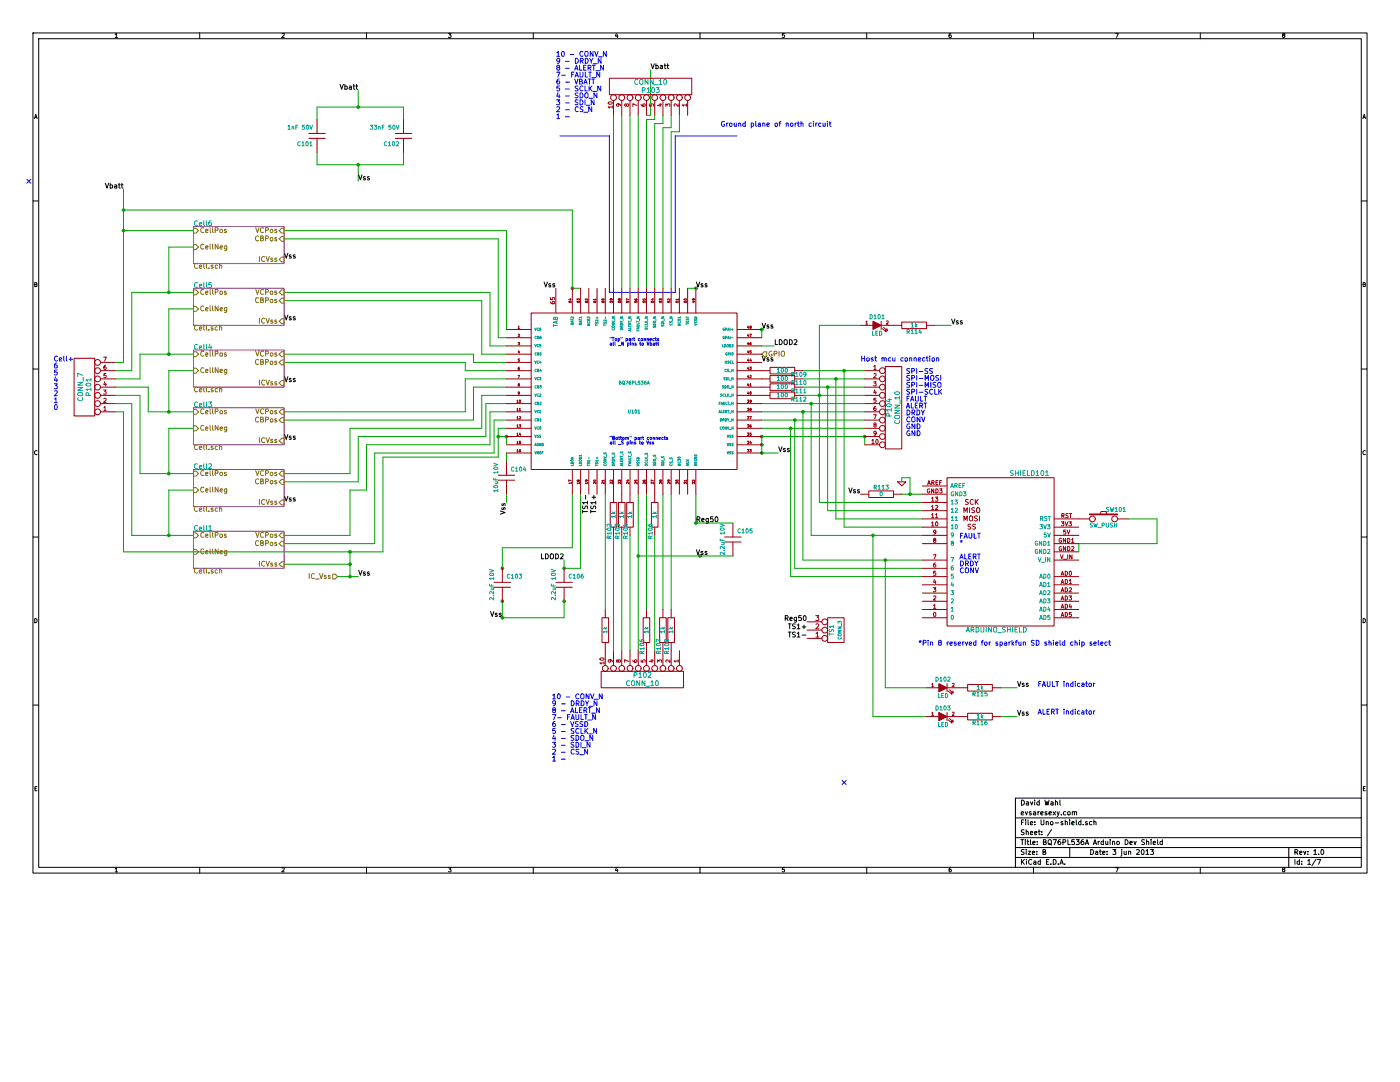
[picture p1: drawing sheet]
<svg xmlns="http://www.w3.org/2000/svg" width="279mm" height="216mm" viewBox="0 0 279 216" stroke-linecap="round" stroke-linejoin="round" font-family="sans-serif">
<g fill="none" stroke="#000" stroke-width=".2">
<path d="M6.6 6.6h266.2v167.6h-266.2zM7.7 7.7h264v165.4h-264zM23 6.9l.2-.2v.8M23 7.5h.5M39.9 6.6v1.1M56.3 6.7h.3l.1 .2-.5 .6h.5M73.1 6.6v1.1M89.5 6.7h.5l-.3 .3 .3 .1v.3h-.5M106.4 6.6v1.1M123 6.6l-.2 .6h.5M123.2 6.9v.6M139.7 6.6v1.1"/>
<path d="M156.5 6.7h-.3l-.1 .4h.4v.3h-.4M173 6.6v1.1M189.8 6.7l-.4 .2v.4l.1 .2 .3-.1-.1-.4-.3 .1M206.3 6.6v1.1M222.6 6.7h.6l-.4 .8M239.5 6.6v1.1M256.1 7l-.1-.1 .1-.2h.3v.2a.33 .33 0 0 0-.4 .2 .33 .33 0 0 0 0 .3h.4l-.1-.4M6.9 23.7l.2-.9 .3 .9M7 23.4h.3M272 23.7l.2-.9 .3 .9M272.1 23.4h.3M6.6 40.1h1.1"/>
<path d="M6.9 56.8l.4-.1v-.2l-.4-.1v.8h.3l.2-.3-.2-.1M271.7 40.1h1.1M272 56.8l.4-.1v-.2l-.4-.1v.8h.3l.2-.3-.2-.1M6.6 73.6h1.1M271.7 73.6h1.1M7.4 90a.36 .36 0 0 0-.5 .3 .36 .36 0 0 0 .5 .3M272.5 90a.36 .36 0 0 0-.5 .3 .36 .36 0 0 0 .5 .3M6.6 107.2h1.1M271.7 107.2h1.1M6.9 123.4a.41 .41 0 0 1 .5 .4 .41 .41 0 0 1-.5 .5zM272 123.4a.41 .41 0 0 1 .5 .4 .41 .41 0 0 1-.5 .5zM6.6 140.7h1.1"/>
<path d="M7 157.4h.3M7.4 157h-.4v.8h.4M203.9 159.7a.5 .5 0 0 1 .5 .4 .5 .5 0 0 1-.5 .5zM205.7 160l.2 .6 .2-.6M206.5 159.7v.1M206.5 160v.6M207.4 159.7v.9M208.5 159.7l.3 .9 .1-.7 .2 .7 .3-.9M210.6 159.7v.9M211.5 159.7v.8l.2 .1M271.7 140.7h1.1M271.7 159.3h-69.1v13.8"/>
<path d="M272.1 157.4h.3M272.5 157h-.4v.8h.4M23 173.4l.2-.3v.9M23 174h.5M39.9 173.1v1.1M56.3 173.2l.3-.1 .1 .3-.5 .6h.5M73.1 173.1v1.1M89.5 173.1h.5l-.3 .4h.3v.4h-.5M106.4 173.1v1.1M123 173.1l-.2 .6h.5M123.2 173.4v.6M139.7 173.1v1.1"/>
<path d="M156.5 173.1h-.3l-.1 .4h.4v.4h-.4M173 173.1v1.1M189.8 173.1l-.4 .2v.5l.1 .2 .3-.1-.1-.4-.3 .1M202.6 163.2h69.1M202.6 167.1h69.1M202.6 171.1h69.1M202.6 169.1h69.1M203.7 167.5h.6M203.8 162.3l.5-.1-.1-.2h-.2l-.2 .1 .1 .5h.3M203.9 171.5v1M203.9 164.1h.3M204 171.9l.4 .6"/>
<path d="M204 167.5v1M204.3 163.6h-.4v1M204.4 169.6h-.5a.41 .41 0 0 0 .4 .5v.4h-.5M204.4 165.6l-.5 .1a.41 .41 0 0 0 .4 .5v.3h-.5M204.4 171.5l-.5 .6M204.6 167.5v.1M204.6 162l.2 .6 .3-.6M204.6 167.9v.6M204.7 163.6v.1M204.7 163.9v.7M204.8 169.5v.1M204.8 166l.4-.1v.7"/>
<path d="M204.8 165.6v1M204.8 169.8v.7M204.8 171.5v.1M204.8 160h.4l.1 .6M204.8 171.8v.7M205 167.9h.3M205.1 167.5v.9l.2 .1M205.2 163.6v.9l.1 .1M205.2 169.8h.5l-.5 .7h.5M205.3 160.2l-.5 .2 .1 .2h.4M205.6 164.3l.5-.1v-.2l-.3-.1-.2 .2 .1 .4h.4M205.6 166.2l.5-.1v-.2h-.3l-.2 .1 .1 .5h.4"/>
<path d="M205.7 167.5v.9l.1 .1M205.8 162h-.2l-.2 .1 .4 .2v.3h-.4M205.9 171.6a.44 .44 0 0 0-.6 .4 .44 .44 0 0 0 .6 .4M206 170.2l.5-.1v-.2l-.3-.1-.2 .2 .1 .5h.4M206.1 168.2l.5-.1-.1-.2h-.2l-.2 .1 .1 .5h.3M206.3 162h.3l.1 .6M206.3 173.1v1.1M206.3 171.9h.4v.6M206.5 166.2l.5-.1-.1-.2h-.3l-.1 .1v.5h.4M206.5 164.5v.1M206.5 164v.1M206.7 162.2l-.5 .2 .2 .2h.3"/>
<path d="M206.7 172.1l-.4 .1 .1 .3 .3-.1M206.9 170.4v.1M206.9 169.9v.1M207 168.4v.1M207 167.9v.1M207.1 162v.6M207.2 165.9h.4M207.4 165.6v.8l.2 .2M207.4 160h-.3l-.2 .2 .1 .4h.4M207.4 162l-.3 .2M207.6 171.9l-.3-.1-.2 .2 .1 .4h.4M207.6 171.5v1"/>
<path d="M207.7 162.3l.5-.1-.1-.2h-.2l-.2 .1 .1 .5h.3M207.8 163.6v.8l.2 .2 .3-.2v-.8M207.9 166.5v.1M207.9 165.9v.1M208.2 170l.4-.1v-.3l-.4-.1v1h.3l.2-.3-.2-.2M208.2 168h.5v-.4l-.5-.1v1h.4l.2-.3-.2-.2M208.8 164h.4v.6M208.8 163.9v.7M208.8 172h.4M208.9 162h-.2l-.2 .1 .4 .2v.3h-.4M209.2 167.7l.2-.2 .4 .2-.1 .8-.5-.1zM209.3 171.5h-.5v1h.5"/>
<path d="M209.4 162.3l.4-.1v-.2h-.3l-.1 .1v.5h.4M209.4 168.3l.5 .3M209.7 164h.4v.5h-.4zM209.7 172.4v.1M209.7 160h.4l.1 .6M209.9 165.5l-.9 1.3M210.2 162l.5 .6M210.2 167.5h.6l-.4 1M210.2 160.2l-.5 .2 .1 .2h.4M210.2 171.5a.5 .5 0 0 1 .6 .5 .5 .5 0 0 1-.6 .5zM210.6 164.2h.7M210.6 160.1l.4-.1 .1 .6"/>
<path d="M210.7 162l-.5 .6M211 162l.2 .6M211.2 172.4v.1M211.4 162l-.4 .9M211.5 172.5l.4-1 .3 1M211.6 167.5l-.4 .3-.1 .5 .2 .2 .4-.1-.1-.4-.3-.1-.2 .2M211.6 172.2h.5M211.8 162.5v.1M212.1 164l-.2-.1-.2 .2 .4 .2v.2h-.4M212.1 168.1l.5-.1 .1-.4-.6-.1v1M212.5 172.4v.1M212.6 164h.4v.6"/>
<path d="M212.6 163.6v1M212.7 162h-.3l-.2 .2 .1 .3 .4 .1M213.1 167.5v1h.5M213.2 162h.2l.2 .2v.2l-.2 .2-.3-.2zM213.5 163.6v.1M213.5 163.9v.7M213.5 169.1v2M213.9 164.3l.5-.1-.1-.2-.2-.1-.2 .2 .1 .4h.3M214 162.1l.4-.1v.6M214 162v.6M214.4 167.5h-.5v.5h.4l.1 .4h-.5M214.4 162.1l.2-.1h.2l.1 .6"/>
<path d="M214.8 167.5h.6l-.3 .4 .2 .1v.4h-.5M214.8 163.6v.9l.1 .1M215.7 164l-.3-.1-.1 .2v.4h.4M215.7 163.6v1M216.2 164.5v.1M216.2 167.5l-.4 .3-.1 .5 .2 .2 .4-.1-.1-.4-.3-.1-.2 .2M216.6 168.5l.3-1 .4 1M216.7 168.2h.5M217 164l-.2-.1-.2 .2 .4 .2v.2h-.4M217.7 169.5a.5 .5 0 0 1 .5 .5 .5 .5 0 0 1-.5 .5zM217.9 164l-.3-.1-.2 .2 .1 .4h.4M218.2 168.5l.3-1 .4 1"/>
<path d="M218.3 168.2h.5M218.3 164h.4v.6M218.3 163.6v1M218.7 169.9h.3l.1 .6M219.1 170.1l-.5 .2 .2 .2h.3M219.2 167.9v.6M219.4 169.8h.4M219.4 167.9l-.2 .2M219.5 169.5v.9l.3 .1M220.1 170.2l.4-.1v-.2l-.3-.1-.1 .2v.5h.4M220.2 167.9h-.3l-.2 .2 .1 .3 .4 .1M220.2 167.5v1"/>
<path d="M220.7 167.9v.6l.4-.1M220.9 170.4v.1M220.9 169.9v.1M221.1 167.9v.6M221.5 167.5v.1M221.5 167.9v.6M222 168l.4-.1 .1 .6M222 167.9v.6M222.1 169.5h.6l-.3 .4 .2 .1v.4h-.5M222.6 173.1h.6l-.4 .9M222.9 168h.4v.4h-.4zM223.9 169.8v.9l-.2 .1"/>
<path d="M223.9 169.5v.1M224.3 169.8l.1 .7 .4-.1M224.6 167.5a.5 .5 0 0 1 .5 .5 .5 .5 0 0 1-.5 .5zM224.8 169.8v.7M225.2 169.9h.4l.1 .6M225.2 169.8v.7M225.5 168.2l.5-.1-.1-.2h-.3l-.1 .1v.5h.4M226.3 167.9l.2 .6 .3-.6M226.8 169.6l.4-.1 .2 .3-.6 .7h.6M227.9 169.6l.1-.1a.48 .48 0 0 1 .4 .5 .48 .48 0 0 1-.5 .5l-.1-.4zM228.4 167.6h-.5a.41 .41 0 0 0 .5 .6l-.1 .3h-.5M228.7 169.8l.3-.3v1"/>
<path d="M228.7 170.5h.6M228.8 168l.4-.1 .1 .6M228.8 167.5v1M229.6 169.5h.6l-.3 .4 .3 .1v.4h-.6M229.7 167.5v.1M229.7 167.9v.6M230.1 168.2l.5-.1v-.2h-.3l-.2 .1 .1 .5h.4M231 167.5v.9l.2 .1M232 167.9h-.3l-.2 .2v.3l.5 .1M232 167.5v1M239.5 173.1v1.1M256.1 173.5l-.1-.2 .1-.2 .3 .1v.2a.33 .33 0 0 0-.4 .1 .33 .33 0 0 0 0 .4h.4l-.1-.4"/>
<path d="M257.2 169.1v4M258.4 170h.5l.1-.4-.6-.1v1M258.4 171.5v1M258.7 170l.3 .5M259.3 171.9l-.2-.1-.2 .2v.4h.4M259.3 171.5v1M259.4 170.2l.4-.1v-.2l-.3-.1-.1 .2v.5h.4M259.8 172.4v.1M259.8 171.9v.1M260.2 169.8l.2 .7 .2-.7M261 171.8l.3-.3v1M261 172.5h.5"/>
<path d="M261 170.4v.1M261 169.9v.1M262.2 169.8l.3-.3v1M262.2 170.5h.6M262.7 171.4l-.9 1.3M262.9 171.5h.7l-.5 1M263.2 170.4v.1M263.7 169.6l.1-.1a.48 .48 0 0 1 .4 .5 .48 .48 0 0 1-.4 .5l-.2-.4z"/>
</g>
<path d="M5.4 35.8l.7 .8M6.1 35.8l-.7 .8M168.1 155.7l.8 .8M168.9 155.7l-.8 .8" fill="none" stroke="#0000c0" stroke-width=".2"/>
<g fill="none" stroke="#00f" stroke-width=".2">
<path d="M207.3 136.5h.3M207.8 136h-.5v1M208 137l.3-1 .4 1M208.1 136.7h.5M209 136v.8l.2 .2 .4-.2v-.8M210 136v1h.5M210.7 136h.6M211 136v1M212.3 136v.1M212.3 136.3v.7M212.8 136.4h.4v.6M212.8 136.3v.7"/>
<path d="M214.1 136.4l-.2-.1-.2 .2v.4h.4M214.1 136v1M214.6 136v.1M214.6 136.3v.7M215.5 136.4l-.3-.1-.2 .2 .1 .4h.4M215.9 136.4h.4v.6M216.3 136.6l-.4 .1 .1 .3 .3-.1M216.7 136.3h.3M216.8 136v.8l.2 .2M217.4 136.4l.2-.1 .2 .2v.3l-.2 .2-.3-.2zM218.2 136.3v.7M218.5 136.3l-.3 .2"/>
<path d="M207.2 142.5l.3-1 .3 1M207.3 142.2h.4M208.2 141.5v1h.4M209 142h.3M209.4 141.5h-.4v1h.4M209.8 142h.5l.1-.4-.6-.1v1M210.1 142l.3 .5M210.7 141.5h.6M211 141.5v1M212.3 141.5v.1M212.3 141.8v.7M212.8 141.9h.4v.6"/>
<path d="M212.8 141.8v.7M214.1 141.9l-.2-.1-.2 .2v.4h.4M214.1 141.5v1M214.6 141.5v.1M214.6 141.8v.7M215.5 141.9l-.3-.1-.2 .2 .1 .4h.4M215.9 141.9h.4v.6M216.3 142.1l-.4 .2 .1 .2 .3-.1M216.7 141.8h.3M216.8 141.5v.9l.2 .1M217.4 141.9l.2-.1 .2 .2v.3l-.2 .2-.3-.2zM218.2 141.8v.7"/>
<path d="M218.5 141.8l-.3 .2"/>
</g>
<circle cx="174.2" cy="106.8" r=".26" fill="#00a000"/>
<g fill="none" stroke="#00a000" stroke-width=".2">
<path d="M186.5 64.9h3.3M157.8 85.5v29.5h26.3M160.2 82.2v29.6h23.9M161.9 106.8h22.2M163.5 100.3h20.6M166.8 103.5h17.3M174.2 106.8v36.2h10.7M176.7 137.2h8.2M199.7 137.2h3.3M199.7 143h3.3"/>
<circle cx="174.2" cy="106.8" r=".26"/>
</g>
<circle cx="160.2" cy="82.2" r=".26" fill="#00a000"/>
<g fill="none" stroke="#00a000" stroke-width=".2">
<path d="M215.3 108.5v1.6"/>
<circle cx="160.2" cy="82.2" r=".26"/>
</g>
<circle cx="181.6" cy="98.6" r=".26" fill="#00a000"/>
<g fill="none" stroke="#00a000" stroke-width=".2">
<path d="M180 96.1v-.8h1.6v3.3M225.2 103.5h5.7"/>
<circle cx="181.6" cy="98.6" r=".26"/>
</g>
<circle cx="139.7" cy="110.9" r=".26" fill="#00a000"/>
<g fill="none" stroke="#00a000" stroke-width=".2">
<path d="M112.6 113.4h3.3M127.4 110.9h18.9"/>
<circle cx="139.7" cy="110.9" r=".26"/>
</g>
<circle cx="24.7" cy="41.9" r=".26" fill="#00a000"/>
<g fill="none" stroke="#00a000" stroke-width=".2">
<path d="M24.7 37.8v34.5"/>
<circle cx="24.7" cy="41.9" r=".26"/>
</g>
<circle cx="24.7" cy="46" r=".26" fill="#00a000"/>
<g fill="none" stroke="#00a000" stroke-width=".2">
<path d="M69.9 97.8h3.2"/>
<circle cx="24.7" cy="46" r=".26"/>
</g>
<circle cx="168.5" cy="74" r=".26" fill="#00a000"/>
<g fill="none" stroke="#00a000" stroke-width=".2">
<path d="M168.5 74v31.2"/>
<circle cx="168.5" cy="74" r=".26"/>
</g>
<circle cx="165.2" cy="77.2" r=".26" fill="#00a000"/>
<g fill="none" stroke="#00a000" stroke-width=".2">
<path d="M165.2 77.2v24.7"/>
<circle cx="165.2" cy="77.2" r=".26"/>
</g>
<circle cx="163.5" cy="78.9" r=".26" fill="#00a000"/>
<circle cx="163.5" cy="78.9" r=".26" fill="none" stroke="#00a000" stroke-width=".2"/>
<circle cx="71.5" cy="21.4" r=".26" fill="#00a000"/>
<g fill="none" stroke="#00a000" stroke-width=".2">
<path d="M71.5 18.1v3.3M129.8 14v9h-.8M63.3 32.9h17.2M122.4 23v34.5M125.7 23v34.5M132.3 23v1.7h-1.6v32.8M132.3 25.5v32M135.6 23v3.3h-1.7"/>
<circle cx="71.5" cy="21.4" r=".26"/>
</g>
<circle cx="127.4" cy="110.9" r=".26" fill="#00a000"/>
<g fill="none" stroke="#00a000" stroke-width=".2">
<path d="M24.7 46h13.9M56.7 60h39.4v10.7h5M56.7 47.7h42.7v19.7h1.7M23 77.2h6.6v5h9M23 72.3h1.7M38.6 70.7h-10.7v4.9h-4.9M56.7 72.3h36.2v1.7h8.2M96.1 78.9h5M101.1 77.2h-6.6v6.6h-37.8M160.2 77.2h12.4M160.2 74h12.4M23 80.5h3.3v26.3h12.3"/>
<path d="M101.1 80.5h-4.1v6.6h-25.5v9h-14.8M101.1 85.5h-1.7v5.7h-23v18.9M152 80.5h20.6M152 83.8h20.6M56.7 106.8h13.2M69.9 110.1v4.9"/>
<circle cx="127.4" cy="110.9" r=".26"/>
</g>
<path d="M121.6 58.3h13.2" fill="none" stroke="#00f" stroke-width=".2"/>
<circle cx="69.8" cy="110.1" r=".26" fill="#00a000"/>
<circle cx="69.8" cy="110.1" r=".26" fill="none" stroke="#00a000" stroke-width=".2"/>
<circle cx="69.8" cy="112.6" r=".26" fill="#00a000"/>
<g fill="none" stroke="#00a000" stroke-width=".2">
<path d="M137.2 57.5h1.7M152 69h2.5M69.9 97.8v9M101.1 98.6v1.7M152 87.1v3.3h3.3M56.7 108.5h18.1"/>
<circle cx="69.8" cy="112.6" r=".26"/>
</g>
<circle cx="152" cy="88.8" r=".26" fill="#00a000"/>
<circle cx="152" cy="88.8" r=".26" fill="none" stroke="#00a000" stroke-width=".2"/>
<circle cx="152" cy="87.1" r=".26" fill="#00a000"/>
<circle cx="152" cy="87.1" r=".26" fill="none" stroke="#00a000" stroke-width=".2"/>
<circle cx="152" cy="90.4" r=".26" fill="#00a000"/>
<g fill="none" stroke="#00a000" stroke-width=".2">
<path d="M101.1 87.1v1.7M101.1 90.4v1.6"/>
<circle cx="152" cy="90.4" r=".26"/>
</g>
<circle cx="101.1" cy="87.1" r=".26" fill="#00a000"/>
<g fill="none" stroke="#00a000" stroke-width=".2">
<path d="M114.2 57.5h1.7"/>
<circle cx="101.1" cy="87.1" r=".26"/>
</g>
<circle cx="138.9" cy="57.5" r=".26" fill="#00a000"/>
<circle cx="138.9" cy="57.5" r=".26" fill="none" stroke="#00a000" stroke-width=".2"/>
<circle cx="114.2" cy="57.5" r=".26" fill="#00a000"/>
<g fill="none" stroke="#00a000" stroke-width=".2">
<path d="M152 65.7v1.7"/>
<circle cx="114.2" cy="57.5" r=".26"/>
</g>
<circle cx="152" cy="65.7" r=".26" fill="#00a000"/>
<g fill="none" stroke="#00a000" stroke-width=".2">
<path d="M56.7 58.3h41.1v10.7h3.3M101.1 46v19.7M56.7 70.7h37.8v1.6h6.6M96.1 78.9v6.6h-26.2v9h-13.2M101.1 75.6h-8.2v6.6h-36.2M101.1 82.2h-3.3v6.6h-24.7v9M101.1 83.8h-2.5v6.6h-23.8v18.1M56.7 112.6h13.2M67.4 115h4.1"/>
<circle cx="152" cy="65.7" r=".26"/>
</g>
<circle cx="69.8" cy="115" r=".26" fill="#00a000"/>
<circle cx="69.8" cy="115" r=".26" fill="none" stroke="#00a000" stroke-width=".2"/>
<circle cx="33.7" cy="106.8" r=".26" fill="#00a000"/>
<g fill="none" stroke="#00a000" stroke-width=".2">
<path d="M38.6 97.8h-4.9v9"/>
<circle cx="33.7" cy="106.8" r=".26"/>
</g>
<circle cx="33.7" cy="70.7" r=".26" fill="#00a000"/>
<g fill="none" stroke="#00a000" stroke-width=".2">
<path d="M38.6 61.6h-4.9v9.1"/>
<circle cx="33.7" cy="70.7" r=".26"/>
</g>
<circle cx="33.7" cy="58.3" r=".26" fill="#00a000"/>
<g fill="none" stroke="#00a000" stroke-width=".2">
<path d="M38.6 49.3h-4.9v9M38.6 74h-4.9v8.2"/>
<circle cx="33.7" cy="58.3" r=".26"/>
</g>
<circle cx="33.7" cy="82.2" r=".26" fill="#00a000"/>
<g fill="none" stroke="#00a000" stroke-width=".2">
<path d="M38.6 85.5h-4.9v9"/>
<circle cx="33.7" cy="82.2" r=".26"/>
</g>
<circle cx="33.7" cy="94.5" r=".26" fill="#00a000"/>
<g fill="none" stroke="#00a000" stroke-width=".2">
<path d="M114.2 41.9v15.6M114.2 98.6v10.7h-13.9"/>
<circle cx="33.7" cy="94.5" r=".26"/>
</g>
<circle cx="100.3" cy="123.3" r=".26" fill="#00a000"/>
<g fill="none" stroke="#00a000" stroke-width=".2">
<path d="M100.3 123.3h12.3"/>
<circle cx="100.3" cy="123.3" r=".26"/>
</g>
<circle cx="100.3" cy="113.4" r=".26" fill="#00a000"/>
<g fill="none" stroke="#00a000" stroke-width=".2">
<path d="M100.3 120v3.3"/>
<circle cx="100.3" cy="113.4" r=".26"/>
</g>
<circle cx="100.3" cy="120" r=".26" fill="#00a000"/>
<circle cx="100.3" cy="120" r=".26" fill="none" stroke="#00a000" stroke-width=".2"/>
<circle cx="112.6" cy="120" r=".26" fill="#00a000"/>
<g fill="none" stroke="#00a000" stroke-width=".2">
<path d="M112.6 120v3.3"/>
<circle cx="112.6" cy="120" r=".26"/>
</g>
<circle cx="112.6" cy="113.4" r=".26" fill="#00a000"/>
<g fill="none" stroke="#00a000" stroke-width=".2">
<path d="M99.4 87.1h1.7M115.9 98.6v14.8M100.3 109.3v4.1M112.6 111.8v1.6"/>
<circle cx="112.6" cy="113.4" r=".26"/>
</g>
<path d="M111.8 27.1h9.8v31.2M147.1 27.1h-12.3v31.2" fill="none" stroke="#00f" stroke-width=".2"/>
<circle cx="99.4" cy="87.1" r=".26" fill="#00a000"/>
<g fill="none" stroke="#00a000" stroke-width=".2">
<path d="M63.3 21.4v2.4M63.3 30.4v2.5M80.5 21.4v2.4M80.5 30.4v2.5M160.2 78.9h12.4M160.2 75.6h12.4M152 85.5h20.6M152 82.2h20.6M152 87.1h20.6v1.7"/>
<circle cx="99.4" cy="87.1" r=".26"/>
</g>
<circle cx="172.6" cy="87.1" r=".26" fill="#00a000"/>
<g fill="none" stroke="#00a000" stroke-width=".2">
<path d="M63.3 21.4h17.2M71.5 32.9v3.3M124.1 23v34.5M127.4 23v34.5M130.7 23v.8h-1.7v33.7M133.9 23v2.5h-1.6M133.9 26.3v31.2M38.6 58.3h-12.3v15.7h-3.3M23 78.9h4.9v15.6h10.7M23 82.2h1.7v27.9M120.8 98.6v23M127.4 98.6v31.2"/>
<path d="M129 98.6v23M132.3 98.6v23M133.9 98.6v23M122.4 106.8v23M124.1 106.8v23M125.7 106.8v23M130.7 106.8v23"/>
<circle cx="172.6" cy="87.1" r=".26"/>
</g>
<circle cx="71.5" cy="32.9" r=".26" fill="#00a000"/>
<g fill="none" stroke="#00a000" stroke-width=".2">
<path d="M166.8 75.6v27.9"/>
<circle cx="71.5" cy="32.9" r=".26"/>
</g>
<circle cx="166.8" cy="75.6" r=".26" fill="#00a000"/>
<g fill="none" stroke="#00a000" stroke-width=".2">
<path d="M24.7 41.9h89.5M56.7 46h44.4M138.9 98.6v5.8h7.4M24.7 110.1h51.7"/>
<circle cx="166.8" cy="75.6" r=".26"/>
</g>
<circle cx="138.9" cy="104.4" r=".26" fill="#00a000"/>
<g fill="none" stroke="#00a000" stroke-width=".2">
<path d="M161.9 80.5v26.3M180 98.6h4.1M230.9 103.5v5h-15.6"/>
<circle cx="138.9" cy="104.4" r=".26"/>
</g>
<circle cx="161.9" cy="80.5" r=".26" fill="#00a000"/>
<circle cx="161.9" cy="80.5" r=".26" fill="none" stroke="#00a000" stroke-width=".2"/>
<circle cx="158.6" cy="83.8" r=".26" fill="#00a000"/>
<g fill="none" stroke="#00a000" stroke-width=".2">
<path d="M165.2 101.9h18.9M168.5 105.2h15.6"/>
<circle cx="158.6" cy="83.8" r=".26"/>
</g>
<circle cx="157.8" cy="85.5" r=".26" fill="#00a000"/>
<g fill="none" stroke="#00a000" stroke-width=".2">
<path d="M171.7 64.9h-8.2v35.4M158.6 83.8v29.6h25.5M176.7 111.8v25.4"/>
<circle cx="157.8" cy="85.5" r=".26"/>
</g>
<circle cx="176.7" cy="111.8" r=".26" fill="#00a000"/>
<circle cx="176.7" cy="111.8" r=".26" fill="none" stroke="#00a000" stroke-width=".2"/>
<path d="M203.1 136l.3 1 .3-1M204.4 136.4l-.3-.1-.1 .2 .4 .2v.2h-.4M205.2 136.4l-.3-.1-.1 .2 .4 .2v.2h-.4" fill="none" stroke="#000" stroke-width=".2"/>
<path d="M189 136.4v1.7M191.5 137.2h1.6M193.1 136.6h4.9v1.3h-4.9zM198 137.2h1.7" fill="none" stroke="#a00000" stroke-width=".2"/>
<path d="M194.2 138.5h.4v-.4h-.4v.8M194.4 138.5l.2 .4M195 138.3l.2-.2v.8M195 138.9h.4M195 137l.2-.3v.9M195 137.6h.5M195.8 138.3l.2-.2v.8M195.8 138.9h.4M195.8 136.7v.9M195.9 137.3l.3 .3M196.2 137l-.4 .3M197 138.1h-.4l-.1 .4h.5v.3h-.5" fill="none" stroke="#00a0a0" stroke-width=".2"/>
<path d="M187.4 136.4l1.6 .8-1.6 .9z" fill="#a00000"/>
<path d="M184.9 137.2h2.5M185.9 136.5l.2-.2v.7M185.9 137h.4M187.4 136.4l1.6 .8-1.6 .9zM189 137.2h2.5M189.3 137.9l.7 .7-.1-.5M189.5 137.6l.7 .7v-.4M190.1 136.4l.2-.1 .1 .2-.4 .5h.4M189 142.2v1.6" fill="none" stroke="#a00000" stroke-width=".2"/>
<path d="M186.8 135.1a.41 .41 0 0 1 .4 .4 .41 .41 0 0 1-.4 .4zM187.3 138.4v.8h.4M187.6 135.3l.2-.2v.8M187.6 135.9h.4M187.9 138.8h.3M188.3 138.4h-.4v.8h.4M188.4 135.2l.1-.1a.4 .4 0 0 1 .3 .4 .4 .4 0 0 1-.3 .4zM188.7 138.4a.41 .41 0 0 1 .4 .4 .41 .41 0 0 1-.4 .4zM189.2 135.2l.3-.1 .1 .2-.5 .6h.5" fill="none" stroke="#00a0a0" stroke-width=".2"/>
<path d="M187.4 142.2l1.6 .8-1.6 .8z" fill="#a00000"/>
<g fill="none" stroke="#a00000" stroke-width=".2">
<path d="M175.9 64.1v1.6M178.3 64.9h1.7M180 64.3h4.9v1.3h-4.9zM184.9 64.9h1.6M184.9 143h2.5M185.9 142.3l.2-.2v.7M185.9 142.8h.4M187.4 142.2l1.6 .8-1.6 .8zM189 143h4.1M189.3 143.6l.7 .7-.1-.4M189.5 143.4l.7 .7v-.5M190.1 142.2l.2-.1 .1 .2-.4 .5h.4"/>
<path d="M193.1 142.3h4.9v1.3h-4.9zM198 143h1.7"/>
</g>
<g fill="none" stroke="#00a0a0" stroke-width=".2">
<path d="M181 66.2l.4-.1 .1-.3-.5-.1v.9M181.2 66.2l.3 .4M181.8 66l.3-.3v.9M181.8 66.6h.5M181.9 64.7l.2-.3v.9M181.9 65.3h.4M182.6 66l.2-.3v.9M182.6 66.6h.5M182.7 64.4v.9M182.8 64.9l.2 .4M183 64.7l-.3 .3M183.6 65.7l-.2 .6h.5"/>
<path d="M183.8 66v.6M186.8 140.9a.41 .41 0 0 1 .4 .4 .41 .41 0 0 1-.4 .4zM187.3 144.1v.9h.4M187.6 141.1l.2-.2v.8M187.6 141.7h.4M187.9 144.5h.3M188.3 144.1h-.4v.9h.4M188.4 140.9h.1a.4 .4 0 0 1 .3 .4 .4 .4 0 0 1-.3 .3zM188.7 144.1a.41 .41 0 0 1 .4 .5 .41 .41 0 0 1-.4 .4zM189.1 140.9h.5l-.3 .3h.3v.4h-.5M194.2 144.2h.4v-.3l-.4-.1v.8M194.4 144.2l.2 .4"/>
<path d="M195 144.1l.2-.3v.8M195 144.6h.4M195 142.7l.2-.2v.8M195 143.3h.5M195.8 144.1l.2-.3v.8M195.8 144.6h.4M195.8 142.5v.8M195.9 143l.3 .3M196.2 142.8l-.4 .3M196.9 143.8l-.3 .2-.1 .5 .2 .1 .3-.1-.1-.4-.4 .2"/>
</g>
<path d="M189.9 63.7l.4 1 .3-1M191.2 64h-.2l-.2 .1 .4 .3v.2h-.4M192 64h-.2l-.1 .1 .3 .3v.2h-.3M203.1 141.7l.3 1 .3-1M204.4 142.1h-.3l-.1 .1 .4 .2v.3h-.4M205.2 142.1h-.3l-.1 .1 .4 .2v.3h-.4" fill="none" stroke="#000" stroke-width=".2"/>
<path d="M174.2 64.1l1.7 .8-1.7 .8z" fill="#a00000"/>
<g fill="none" stroke="#a00000" stroke-width=".2">
<path d="M121.6 15.6h16.5v3.3h-16.5zM61.6 26.6h3.3M61.6 27.6h3.3M63.3 23.8v2.8M63.3 27.6v2.8M78.9 26.6h3.3M78.9 27.6h3.3M80.5 23.8v2.8M80.5 27.6v2.8M121.5 20.4a.43 .43 0 0 1 .4-.1 .43 .43 0 0 1 .3 .3 .41 .41 0 0 1-.5 .2 .41 .41 0 0 1-.3-.4zM122.2 21.4h-.8l.2 .2M122.2 21.1v.5"/>
<path d="M122.4 20.1v2.9M123.4 20.7l.1 .4-.4 .1-.1-.3 .2-.2 .4 .1 .2 .3M124.1 20.1v2.9M125 20.9l.4-.1v.4a.33 .33 0 0 1-.4-.1 .33 .33 0 0 1-.1-.3h-.2v.2l.1 .2 .2-.2M125.7 20.1v2.9M127.1 21l-.8-.3v.5M127.4 20.1v2.9M127.9 20.8l.2 .4h.5l.2-.2-.1-.2-.4 .1 .1 .3M129 20.1v2.9M129.6 20.8v.4h.4v-.4h.3v.4M130.7 20.1v2.9M131.5 20.8h.6"/>
<path d="M131.8 20.7v.5l-.6-.2M132.3 20.1v2.9M132.9 21.2v-.5l.3 .3 .1-.2h.3v.4M133.9 20.1v2.9M135.3 20.7v.5l-.5-.5-.3 .2 .1 .3M135.6 20.1v2.9M137 21h-.8l.2 .2M137 20.7v.5M137.2 20.1v2.9M109.9 59.4v.4h.4v-.4h.3v.4M110.9 57.5v5M113.7 59.7h.3"/>
<path d="M113.8 59.6v.3l-.3-.1M114.2 57.5v5M115.2 59.9v-.3l.2 .2v-.2l.2 .1v.2M115.9 57.5v5M117.3 59.6v.3l-.3-.3-.2 .1 .1 .2M117.5 57.5v5M118.9 59.8h-.5l.2 .1M118.9 59.6v.3M119.2 57.5v5M120.1 59.7l.3-.1 .2 .2-.4 .1zM120.8 57.5v5M121.9 59.6l.1 .2-.2 .1v-.3l.4 .1v.1"/>
<path d="M122.4 57.5v5M123.6 59.7h.3l-.1 .2-.3-.3-.1 .1v.2l.2-.1M124.1 57.5v5M125.5 59.8l-.5-.2v.3M125.7 57.5v5M126.7 59.7l.2 .2h.2v-.2h-.2v.2M127.4 57.5v5M128.3 59.6v.3h.2v-.2l.2-.1 .1 .3M129 57.5v5M130.1 59.7h.3M130.3 59.6v.3l-.4-.1M130.7 57.5v5"/>
<path d="M131.6 59.9v-.3l.2 .2 .1-.2 .2 .1-.1 .2M132.3 57.5v5M133.7 59.6v.3l-.3-.3-.2 .1 .1 .2M133.9 57.5v5M135.4 59.8h-.5l.1 .1M135.4 59.6v.3M135.6 57.5v5M136.6 59.7l.2-.1 .2 .2-.4 .1zM137.2 57.5v5M138.4 59.6l.1 .2-.3 .1 .1-.3 .3 .1 .1 .1M138.9 57.5v5M14.8 71.5h4.1v11.5h-4.1z"/>
<path d="M20.1 78.9h2.9M20.1 77.2h2.9M20.1 75.6h2.9M20.1 74h2.9M20.1 72.3h2.9M20.7 77.8h.5l-.3 .3 .3 .1v.4h-.5M20.7 71.2h.5l-.3 .9M20.7 79.5h.3l.2 .2-.5 .6h.5M20.9 76.1l-.2 .6h.5M21.1 72.9l-.3 .2-.1 .5 .2 .1 .3-.1v-.2l-.2-.2-.3 .2M21.1 76.5v.5M21.2 74.5h-.4l-.1 .4h.5v.4h-.5"/>
<path d="M101.1 78.9h4.9M101.1 77.2h4.9M101.1 75.6h4.9M101.1 74h4.9M101.1 72.3h4.9M101.1 65.7h4.9M101.1 67.4h4.9M101.1 69h4.9M101.1 70.7h4.9M103.2 80l.1-.2v.5M103.4 68.3h.3l-.2 .2 .2 .1-.1 .2h-.2M103.4 74.9h.3l-.2 .5"/>
<path d="M103.4 65.2l.1-.2v.5M103.4 66.7h.2l.1 .1-.3 .4h.3M103.4 65.5h.3M103.5 76.8l-.1-.2 .2-.1v.2l-.2 .2 .1 .1 .2-.1-.1-.1M103.5 69.9l-.1 .4h.3M103.6 73.3l-.2 .2v.2h.2v-.2h-.2M103.6 70.1v.4M103.7 71.6h-.3v.2h.2l.1 .2-.3 .1M103.7 78.4l-.2 .1-.1-.3 .3 .1-.1 .3-.1 .1M103.7 79.9h.2v.4l-.2-.1zM106 62.5h41.1v31.2h-41.1zM109.9 60.2l.2 .4h.4l.2-.1-.1-.3-.4 .1 .1 .3"/>
<path d="M113.5 60.1l.2 .3h.3v-.3h-.3l.1 .3M115.2 60.1l.2 .3h.2v-.3h-.2v.3M116.8 60.1l.2 .3h.2l.1-.3h-.3l.1 .3M118.4 60.1l.3 .3h.2v-.3h-.2v.3M120.1 60.1l.2 .3h.2l.1-.3h-.3l.1 .3M121.7 60.1v.3h.3l-.1-.3h.2l.1 .3M123.4 60.1v.3h.2v-.3h.2v.3M125 60.1v.3h.3l-.1-.3h.2l.1 .3M126.7 60.1v.3h.2v-.3h.2v.3M128.3 60.1v.3h.2v-.3h.2l.1 .3M130 60.1v.3h.2v-.3h.1l.1 .3M131.6 60.1v.3h.2v-.3h.2v.3"/>
<path d="M133.2 60.1v.3h.3v-.3h.1l.1 .3M134.9 60.1v.3h.2v-.3h.2v.3M136.5 60.1v.3h.3l-.1-.3h.2l.1 .3M138.3 60.1h.4M138.5 60.1v.3l-.3-.1M147.1 78.9h6.6M147.1 77.2h6.6M147.1 75.6h6.6M147.1 74h6.6M147.1 72.3h4.9M147.1 65.7h4.9M147.1 67.4h4.9"/>
<path d="M147.1 69h4.9M147.1 70.7h4.9M149.1 79.8h.4l-.2 .2 .2 .1-.1 .2h-.3M149.3 78.2l-.1 .3h.3M149.3 76.5l-.1 .4h.3M149.3 74.9l-.1 .3h.3M149.3 73.2l-.1 .4h.3M149.3 71.6l-.1 .3h.3M149.3 69.9l-.1 .4h.3M149.3 68.3l-.1 .4h.3M149.3 66.7l-.1 .3h.3M149.3 65l-.1 .4h.3"/>
<path d="M149.4 65.2v.3M149.4 66.8v.4M149.4 68.5v.3M149.4 70.1v.4M149.4 71.8v.3M149.4 73.4v.3M149.4 75.1v.3M149.4 76.7v.3M149.4 78.3v.4M149.6 73.3h.3l-.1 .2h.1v.2h-.3M149.6 66.7h.4l-.3 .5M149.7 76.7l.1-.2v.5"/>
<path d="M149.7 74.9h.1l.1 .1-.3 .4h.3M149.7 77h.2M149.7 78.2h.2v.5l-.2-.1zM149.7 65.3v-.2l.1-.1 .1 .2-.2 .1v.2l.2-.1-.1-.1M149.8 71.6l-.1 .3h.3M149.9 68.3l-.2 .2v.3h.2v-.2h-.2M149.9 71.8v.3M149.9 70h-.2v.2h.2v.2h-.2M153.7 73.3h4.9v1.3h-4.9zM153.7 74.9h4.9v1.4h-4.9zM153.7 76.6h4.9v1.3h-4.9zM153.7 78.2h4.9v1.3h-4.9z"/>
<path d="M158.6 78.9h1.6M158.6 77.2h1.6M158.6 75.6h1.6M158.6 74h1.6M171.7 64.9h2.5M172.6 78.9h2.9M172.6 77.2h2.9M172.6 75.6h2.9M172.6 74h2.9M172.8 64.2l.2-.2v.7M172.8 64.7h.4M174.2 64.1l1.7 .8-1.7 .8z"/>
<path d="M174.3 76.2h.6l-.3 .3 .2 .1v.3h-.5M174.4 73.1l.2-.2v.8M174.4 74.6l.3-.1 .2 .3-.6 .6h.6M174.4 73.7h.5M174.6 77.8l-.2 .6h.5M174.8 78.1v.5M174.8 79.5h-.4v.4h.4v.3h-.4M175.9 64.9h2.4M176.1 65.6l.7 .6v-.4M176.3 65.3l.8 .7-.1-.4M176.7 73.1h3.3v16.5h-3.3zM176.9 64.1l.3-.1 .1 .2-.4 .5h.4"/>
<path d="M20.1 82.2h2.9M20.1 80.5h2.9M20.7 81.4l.3-.3v.8M20.7 81.9h.5M99.4 95.8h3.3M99.4 94.8h3.3M101.1 82.2h4.9M101.1 80.5h4.9M101.1 83.8h4.9M101.1 85.5h4.9M101.1 87.1h4.9M101.1 88.8h4.9"/>
<path d="M101.1 92v2.8M101.1 95.8v2.8M101.1 90.4h4.9M103.2 81.6l.1-.1v.5M103.2 83.3l.1-.2v.5M103.2 84.9l.1-.1v.5M103.2 86.6l.1-.2v.5M103.2 88.2l.1-.2v.5M103.2 89.8l.1-.1v.5M103.2 80.3h.2M103.2 82h.2M103.2 83.6h.2"/>
<path d="M103.2 85.3h.2M103.2 86.9h.2M103.2 88.5h.2M103.2 90.2h.2M103.6 84.8h.3l-.1 .2h.1v.2h-.3M103.6 81.6l.2-.1v.5M103.6 83.2l.2-.1 .1 .2-.3 .3h.3M103.6 82h.3M103.8 86.4l-.2 .3h.3M103.9 89.7l-.3 .2 .1 .2 .2 .1v-.3l-.3 .1M103.9 86.6v.3M103.9 88h-.2l-.1 .3h.3v.1l-.3 .1"/>
<path d="M114 96.4h-.5l.2 .1M114 96l-.5-.2v.3M114 96.2v.3M114.2 93.7v4.9M115.4 95.9h.3l-.1 .2-.3-.3-.1 .1v.1h.2M115.7 96.4h-.5l.1 .1M115.7 96.2v.3M115.9 93.7v4.9M117 95.8l.1 .2h-.2v-.2h.3l.1 .2M117.3 96.4h-.5l.2 .1M117.3 96.2v.3M117.5 93.7v4.9"/>
<path d="M118.5 95.8h.4v.2h-.4zM118.9 96.2v.4l-.3-.4-.2 .1 .1 .2M119.2 93.7v4.9M120.6 96.2v.4l-.4-.4-.1 .1v.2M120.6 95.9h-.5l.1 .2M120.6 95.8v.3M120.8 93.7v4.9M122.2 96.2v.4l-.3-.4-.2 .1 .1 .2M122.2 95.8v.3l-.3-.3-.2 .1 .1 .2M122.4 93.7v6.6M123.4 96.1v-.3l.2 .1 .1-.1h.2l-.1 .3M123.9 96.2v.4l-.4-.4-.1 .1v.2"/>
<path d="M124.1 93.7v6.6M125.2 95.8h.3M125.4 95.8v.3l-.4-.2M125.5 96.2v.4l-.3-.4-.2 .1 .1 .2M125.7 93.7v6.6M126.7 95.8v.2l.2 .1v-.3h.2v.3M127.2 96.2v.4l-.4-.4-.1 .1v.2M127.4 93.7v4.9M128.3 95.8l.2 .3 .3-.1v-.2h-.3l.1 .3M128.8 96.2v.4l-.3-.4-.2 .1 .1 .2M129 93.7v4.9M130.4 96.2v.4l-.3-.4-.1 .1v.2"/>
<path d="M130.4 96l-.4-.2v.3M130.7 93.7v6.6M131.8 95.9h.3l-.1 .2-.3-.3-.1 .1v.1h.2M132.1 96.2v.4l-.4-.4-.1 .1v.2M132.3 93.7v4.9M133.5 95.8l.1 .2h-.3v-.2h.4v.2M133.7 96.2v.4l-.3-.4-.2 .1 .1 .2M133.9 93.7v4.9M134.9 96.6v-.4l.2 .2 .1-.2 .2 .1-.1 .3M134.9 95.8h.3l.2 .1-.4 .1zM135.6 93.7v4.9M136.5 96.6v-.4l.2 .2 .1-.2 .2 .1v.3"/>
<path d="M137 95.9h-.5l.2 .2M137 95.8v.3M137.2 93.7v4.9M138.2 96.6v-.4l.2 .2 .1-.2 .1 .1v.3M138.7 95.8v.3l-.4-.3-.1 .1v.2M138.9 93.7v4.9M147.1 82.2h4.9M147.1 80.5h4.9M147.1 83.8h4.9M147.1 85.5h4.9M147.1 87.1h4.9M147.1 88.8h4.9"/>
<path d="M147.1 90.4h4.9M149.1 89.7h.4l-.2 .2 .2 .1-.1 .2-.3-.1M149.1 88h.4l-.2 .2 .2 .1-.1 .2h-.3M149.1 86.4h.4l-.2 .2 .2 .1-.1 .2-.3-.1M149.1 84.8h.4l-.2 .2h.2l-.1 .2h-.3M149.1 83.1h.4l-.2 .2 .2 .1-.1 .2h-.3M149.1 81.5h.4l-.2 .2h.2l-.1 .2h-.3M149.6 89.7h.3l-.1 .2 .1 .1v.2l-.3-.1M149.6 83.1h.4l-.3 .5M149.7 81.7v-.2h.1l.1 .1-.2 .1v.3l.2-.1-.1-.2M149.8 88l-.1 .4h.3M149.9 84.8l-.2 .2v.2h.2v-.2h-.2"/>
<path d="M149.9 88.2v.3M149.9 86.4h-.2v.2h.2v.2h-.2M149.9 80l-.2 .1v-.2h.2v.4h-.2M171.7 98.6h1.7M172.6 82.2h2.9M172.6 80.5h2.9M172.6 83.8h2.9M172.6 85.5h2.9M172.6 87.1h2.9M172.6 88.8h2.9M173.4 98h4.9v1.3h-4.9zM174 87.9l.2-.2v.8"/>
<path d="M174 88.5h.5M174.3 82.8h.6l-.4 .8M174.5 84.8l-.1-.2 .1-.2 .3 .1v.2a.33 .33 0 0 0-.3 .1 .33 .33 0 0 0 0 .4l.3-.1-.1-.3M174.8 81.1l-.4 .2v.5l.1 .1 .3-.1-.1-.4-.3 .2M174.9 86.4l-.2 .2-.2-.1-.1-.4 .3-.1 .2 .2-.1 .5-.3 .2M174.9 87.8l.1-.1a.4 .4 0 0 1 .3 .4 .4 .4 0 0 1-.4 .4zM178.3 98.6h1.7M179.1 96.1h1.7l-.8 .9zM184.1 98.6h4.9M184.1 97h4.9M185.1 96.7l.3-.8 .3 .8M185.2 96.5h.4"/>
<path d="M185.5 97.6a.37 .37 0 0 0-.4 .4 .37 .37 0 0 0 .5 .3v-.3h-.2M185.9 99.4l.2-.2v.8M186 96.3h.4v-.3l-.4-.1v.8M186.2 96.3l.2 .4M186.4 97.5v.9l-.5-.9v.9M186.7 99.2h.5l-.3 .3 .2 .1v.3h-.4M186.8 97.5a.41 .41 0 0 1 .4 .5 .41 .41 0 0 1-.4 .4zM186.8 96.3h.3M187.2 95.9h-.4v.8h.4M187.5 97.5h.5l-.3 .4h.3v.4h-.5M187.5 96.3h.3M187.9 95.9h-.4v.8"/>
<path d="M189 95.3h21.4v29.6h-21.4zM193.2 99.7l-.5 .1a.41 .41 0 0 0 .5 .5l-.1 .3h-.4M194.2 99.8a.44 .44 0 0 0-.6 .4 .44 .44 0 0 0 .6 .4M194.6 99.7v.9M195.2 99.7l-.6 .5M98.6 116.2h3.3M98.6 117.2h3.3M100.3 113.4v2.8M100.3 117.2v2.8M110.9 116.2h3.3M110.9 117.2h3.3M112.6 113.4v2.8"/>
<path d="M112.6 117.2v2.8M121.8 100.3h1.3v4.9h-1.3zM122.4 105.2v1.6M123.4 100.3h1.3v4.9h-1.3zM124.1 105.2v1.6M125.1 100.3h1.3v4.9h-1.3zM125.7 105.2v1.6M130 100.3h1.3v4.9h-1.3zM130.7 105.2v1.6M144.6 108.1h3.3M144.6 107.2h3.3M146.3 104.4v2.8"/>
<path d="M146.3 108.1v2.8M184.1 103.5h4.9M184.1 120h4.9M184.1 118.3h4.9M184.1 116.7h4.9M184.1 115h4.9M184.1 113.4h4.9M184.1 111.8h4.9M184.1 108.5h4.9M184.1 106.8h4.9M184.1 105.2h4.9M184.1 101.9h4.9"/>
<path d="M184.1 100.3h4.9M185.9 104.4l.2-.3v.8M185.9 102.7l.2-.2v.8M185.9 101.1l.2-.3v.9M185.9 104.9h.5M185.9 103.3h.5M185.9 101.7h.5M185.9 100h.5M186.3 117.3h.5l-.3 .3 .2 .1v.3h-.4M186.3 110.7h.5l-.3 .8M186.3 119l.3-.1 .2 .3-.5 .5h.5M186.5 107.8l-.2-.2 .2-.2 .2 .1v.2a.33 .33 0 0 0-.3 .1 .33 .33 0 0 0 0 .4l.3-.1-.1-.3"/>
<path d="M186.5 115.6l-.2 .6h.5M186.7 112.3l-.4 .2v.5l.2 .2 .2-.1-.1-.5-.3 .2M186.7 115.9v.5M186.7 102.7l.2-.2v.8M186.7 100.9l.3-.1 .2 .3-.5 .6h.5M186.7 103.3h.5M186.7 114h-.4v.4h.4v.3h-.4M186.8 106.1l-.2 .2-.2-.1-.1-.4h.3l.2 .1-.1 .5-.3 .2M186.8 104.2l.1-.1a.4 .4 0 0 1 .3 .4 .4 .4 0 0 1-.4 .4zM192.4 102.3v-1l.3 .7 .3-.7v1M192.4 103.9v-.9l.3 .7 .3-.7v.9M193.5 101.3v1"/>
<path d="M193.6 103h.3l.2 .1v.7l-.2 .1-.4-.1v-.5zM193.8 104.6l-.6 .1a.41 .41 0 0 0 .5 .5v.3h-.5M194.5 101.4h-.5a.41 .41 0 0 0 .5 .5l-.1 .3h-.5M194.7 104.6l-.5 .1a.41 .41 0 0 0 .4 .5v.3h-.5M194.8 100.1l.4 .5M194.9 101.5l.2-.2 .4 .2-.1 .7h-.5zM195.1 103l-.6 .1a.41 .41 0 0 0 .5 .5v.3h-.5M195.5 103v.9M210.4 103.5h7M210.4 120h4.9M210.4 118.3h4.9M210.4 116.7h4.9"/>
<path d="M210.4 115h4.9M210.4 111.8h4.9M210.4 108.5h4.9M210.4 106.8h4.9M210.4 105.2h4.9M210.4 110.1h4.9M211.6 110.7l.3 .8 .3-.8M211.8 114.8l.2-.8 .3 .8M211.8 116.4l.2-.8 .3 .8M211.8 118.1l.2-.8 .3 .8M211.8 119.7l.2-.8 .3 .8M211.8 104.1h.5l-.3 .3 .3 .1v.4h-.5"/>
<path d="M211.8 107.5a.37 .37 0 0 0-.5 .3 .37 .37 0 0 0 .5 .3v-.2h-.1M211.8 109.1a.37 .37 0 0 0-.5 .4 .37 .37 0 0 0 .5 .3v-.3h-.1M211.8 114.6h.4M211.8 116.2h.4M211.8 117.9h.4M211.8 119.5h.4M211.9 102.9h.4v-.3l-.4-.1v.8M212.1 102.9l.3 .4M212.3 111.6h.6M212.6 104.1l.2 .8 .3-.8M212.6 114a.41 .41 0 0 1 .5 .4 .41 .41 0 0 1-.5 .4zM212.6 115.6a.41 .41 0 0 1 .5 .4 .41 .41 0 0 1-.5 .4z"/>
<path d="M212.6 117.3a.41 .41 0 0 1 .5 .4 .41 .41 0 0 1-.5 .4zM212.6 118.9a.41 .41 0 0 1 .5 .4 .41 .41 0 0 1-.5 .4zM212.7 107.4v.8l-.5-.8v.8M212.7 109v.9l-.5-.9v.9M212.7 105.8h-.4v.4h.4v.3h-.4M213 105.8l.2 .8 .3-.8M213.1 107.4a.41 .41 0 0 1 .4 .4 .41 .41 0 0 1-.4 .4zM213.1 109a.41 .41 0 0 1 .4 .5 .41 .41 0 0 1-.4 .4zM213.1 110.7v.8M213.2 102.5l-.5 .1 .1 .2 .3 .2 .1 .1-.2 .2h-.3M213.3 104.1h.5l-.3 .3 .3 .1v.4h-.5M213.3 118.9h.5l-.2 .3 .2 .1v.3h-.5"/>
<path d="M213.4 115.9l.2-.3v.8M213.4 117.4l.3-.1 .1 .2-.5 .6h.5M213.4 116.4h.4M213.4 102.5h.5M213.4 114.1l.2-.1a.4 .4 0 0 1 .3 .4 .4 .4 0 0 1-.4 .4zM213.6 102.5v.8M213.9 107.7l.2-.3v.8M213.9 109.1l.3-.1 .1 .3-.5 .6h.5M213.9 108.2h.4M213.9 110.7v.8l-.4-.8v.8M217.4 102.6h5.6v.1h-5.6zM219.6 102.6l.1-.5h1l.2 .5"/>
<path d="M223 103.5h2.2M119.8 131.4a.48 .48 0 0 1 .8 .1 .41 .41 0 0 1-.5 .2 .41 .41 0 0 1-.3-.3zM120 133.9h16.4v3.3h-16.4zM120.1 123.3h1.4v4.9h-1.4zM120.6 132.3h-.9l.3 .2M120.6 132.1v.4M120.8 121.6v1.7M120.8 128.2v4.6M121.7 131.7l.2 .1-.1 .3h-.3l-.1-.3 .1-.1h.5l.2 .4M122.4 129.8v3M123.4 131.8l.1-.1h.3v.4a.33 .33 0 0 1-.4-.1 .33 .33 0 0 1-.1-.3h-.2l-.1 .3 .2 .1 .2-.1M124.1 129.8v3"/>
<path d="M125.5 132l-.8-.4v.6M125.7 129.8v3M126.3 131.7l.2 .4h.5l.1-.1-.1-.3h-.2l-.2 .1 .2 .3M127.4 129.8v3M127.9 131.7v.4h.4v-.4h.4v.4M128.4 123.3h1.3v4.9h-1.3zM129 121.6v1.7M129 128.2v4.6M129.9 131.7h.5M130.1 131.6v.5l-.5-.2M130.7 129.8v3M131.2 132.2v-.5l.3 .2 .1-.2h.4v.5"/>
<path d="M131.6 123.3h1.4v4.9h-1.4zM132.3 121.6v1.7M132.3 128.2v4.6M133.3 123.3h1.3v4.9h-1.3zM133.7 131.7v.5l-.6-.5-.2 .1 .1 .3M133.9 121.6v1.7M133.9 128.2v4.6M135.3 131.9h-.8l.3 .2M135.3 131.7v.4M135.6 129.8v3M161.1 127.4h2.9M161.1 125.7h2.9"/>
<path d="M161.1 124.1h2.9M162.8 122.8h.6l-.3 .4 .3 .1v.4h-.6M162.8 126.4l.3-.3v1M162.8 124.6l.4-.1 .2 .3-.6 .7h.6M162.8 127.1h.6M165.2 123.3h3.3v4.9h-3.3zM184.1 123.3h4.9M184.1 121.6h4.9M186.3 120.8l.2-.2v.8M186.3 121.4h.5M186.4 122.3l.1-.1a.4 .4 0 0 1 .3 .4 .4 .4 0 0 1-.4 .4zM210.4 123.3h4.9"/>
<path d="M210.4 121.6h4.9M211.8 121.4l.2-.8 .3 .8M211.8 123l.2-.8 .3 .8M211.8 121.1h.4M211.8 122.8h.4M212.6 120.6a.41 .41 0 0 1 .5 .4 .41 .41 0 0 1-.5 .4zM212.6 122.2a.41 .41 0 0 1 .5 .4 .41 .41 0 0 1-.5 .4zM213.6 120.5l-.2 .6h.5M213.8 120.8v.6M213.8 122.2h-.4v.4h.4v.3h-.4"/>
<circle cx="122.4" cy="19.5" r=".58"/>
<circle cx="124.1" cy="19.5" r=".58"/>
<circle cx="125.7" cy="19.5" r=".58"/>
<circle cx="127.4" cy="19.5" r=".58"/>
<circle cx="129" cy="19.5" r=".58"/>
<circle cx="130.7" cy="19.5" r=".58"/>
<circle cx="132.3" cy="19.5" r=".58"/>
<circle cx="133.9" cy="19.5" r=".58"/>
<circle cx="135.6" cy="19.5" r=".58"/>
<circle cx="137.2" cy="19.5" r=".58"/>
<circle cx="19.5" cy="75.6" r=".58"/>
<circle cx="19.5" cy="74" r=".58"/>
<circle cx="19.5" cy="78.9" r=".58"/>
<circle cx="19.5" cy="77.2" r=".58"/>
<circle cx="19.5" cy="72.3" r=".58"/>
<circle cx="176.1" cy="75.6" r=".58"/>
<circle cx="176.1" cy="78.9" r=".58"/>
<circle cx="176.1" cy="74" r=".58"/>
<circle cx="176.1" cy="77.2" r=".58"/>
<circle cx="19.5" cy="80.5" r=".58"/>
<circle cx="19.5" cy="82.2" r=".58"/>
<circle cx="176.1" cy="87.1" r=".58"/>
<circle cx="176.1" cy="80.5" r=".58"/>
<circle cx="176.1" cy="85.5" r=".58"/>
<circle cx="176.1" cy="88.8" r=".58"/>
<circle cx="176.1" cy="82.2" r=".58"/>
<circle cx="176.1" cy="83.8" r=".58"/>
<circle cx="218" cy="103.5" r=".58"/>
<circle cx="222.5" cy="103.5" r=".58"/>
<circle cx="120.8" cy="133.4" r=".58"/>
<circle cx="122.4" cy="133.4" r=".58"/>
<circle cx="124.1" cy="133.4" r=".58"/>
<circle cx="125.7" cy="133.4" r=".58"/>
<circle cx="127.4" cy="133.4" r=".58"/>
<circle cx="129" cy="133.4" r=".58"/>
<circle cx="130.7" cy="133.4" r=".58"/>
<circle cx="132.3" cy="133.4" r=".58"/>
<circle cx="133.9" cy="133.4" r=".58"/>
<circle cx="135.6" cy="133.4" r=".58"/>
<circle cx="164.6" cy="127.4" r=".58"/>
<circle cx="164.6" cy="124.1" r=".58"/>
<circle cx="164.6" cy="125.7" r=".58"/>
</g>
<g fill="none" stroke="#00a0a0" stroke-width=".2">
<path d="M127.3 15.9a.44 .44 0 0 0-.6 .4 .44 .44 0 0 0 .6 .4M127.7 16l.2-.2 .4 .2-.1 .8-.5-.1zM128.2 18h.5v-.4l-.5-.1v1M129.1 17.8l.3-.3v1M129.1 18.5h.6M129.3 15.8v1l-.6-1v1M130.1 17.6l.2-.1a.48 .48 0 0 1 .3 .5 .48 .48 0 0 1-.4 .4l-.1-.3zM130.3 15.8v1l-.5-1v1M130.6 16.9h.7M131 17.5h.6l-.4 .4 .3 .1v.4h-.5M131.5 16.1l.3-.3v1M131.5 16.8h.6"/>
<path d="M132.6 15.9l.1-.1a.48 .48 0 0 1 .3 .6 .48 .48 0 0 1-.4 .4l-.1-.3zM57.5 25.2l.2-.2v.8M57.5 25.8h.4M58.3 25.3h.3v.5M58.3 25.3v.5M59 25.4h.3M59.4 25h-.4v.8M59.9 28.4a.36 .36 0 0 0-.5 .3 .36 .36 0 0 0 .5 .3M60.3 28.5l.2-.2v.8M60.3 29.1h.4M60.8 25h-.4l-.1 .4h.5v.3h-.5M61.1 28.4l.1-.1a.4 .4 0 0 1 .3 .4 .4 .4 0 0 1-.3 .4z"/>
<path d="M61.2 25.1l.1-.1a.4 .4 0 0 1 .3 .4 .4 .4 0 0 1-.4 .4zM61.8 28.5l.3-.2v.8M61.8 25l.3 .8 .3-.8M61.8 29.1h.5M73.9 25h.5l-.3 .3 .3 .1v.3h-.5M74.7 25h.5l-.3 .3 .3 .1v.3h-.5M75.6 25.3h.3v.5M75.6 25.3v.5M76.3 25.4h.3M76.7 25h-.4v.8M77.2 28.4a.36 .36 0 0 0-.5 .3 .36 .36 0 0 0 .5 .3M77.5 28.5l.2-.2v.8"/>
<path d="M77.5 29.1h.5M78 25h-.4v.4h.4v.3h-.4M78.4 28.4l.1-.1a.4 .4 0 0 1 .3 .4 .4 .4 0 0 1-.4 .4zM78.4 25.1l.2-.1a.4 .4 0 0 1 .3 .4 .4 .4 0 0 1-.4 .4zM79.1 28.4l.3-.1 .1 .2-.5 .6h.5M79.1 25l.2 .8 .3-.8M39.4 56.5a.44 .44 0 0 0-.6 .4 .44 .44 0 0 0 .6 .4M39.4 44.1a.44 .44 0 0 0-.6 .5 .44 .44 0 0 0 .6 .4M39.8 57l.5-.1-.1-.1-.3-.1-.1 .2v.4h.4M39.8 44.7l.5-.1-.1-.2h-.3l-.1 .1v.5h.4M40.7 56.4v.8l.1 .2M40.7 44v.9l.1 .1"/>
<path d="M41.2 56.4v.8l.1 .2M41.2 44v.9l.1 .1M42.1 44l-.4 .3-.1 .6 .2 .1h.4l-.1-.5-.3-.1-.2 .2M42.2 56.4h-.5l-.1 .5 .5-.1 .1 .5h-.6M15.5 77.3h1l-1 .6h1M15.5 76.3h1l-1 .6h1M15.6 79.3a.44 .44 0 0 0 .4 .7 .44 .44 0 0 0 .4-.7M15.7 78.3h.7l.1 .5-.3 .2-.5-.1-.2-.2zM16.5 74.9l-1-.4v.6M16.6 75.3v.7M17.2 76.6a.48 .48 0 0 1 .6-.2 .48 .48 0 0 1 .3 .5 .48 .48 0 0 1-.6 .2 .48 .48 0 0 1-.3-.5zM17.7 78.9l-.1-.5h-.3l-.1 .5h.9"/>
<path d="M18.1 77.7h-.9l.2 .3M18.1 75.8h-.9l.2 .3M18.1 75.5v.6M18.1 77.4v.6M39.4 68.8a.44 .44 0 0 0-.6 .4 .44 .44 0 0 0 .6 .4M39.8 69.4l.5-.1-.1-.2-.3-.1-.1 .2v.4h.4M40.7 68.7v.9l.1 .1M41.2 68.7v.9l.1 .1M41.9 68.7l-.3 .7h.7M42.1 69v.7M106.7 65.4l.2 .5 .1-.5M106.7 68.7l.2 .5 .1-.5"/>
<path d="M106.7 72l.2 .5 .1-.5M106.7 75.3l.2 .5 .1-.5M106.7 78.6l.2 .5 .1-.5M107.1 67.1h-.1a.22 .22 0 0 0-.2 .2 .22 .22 0 0 0 .3 .2M107.1 70.4h-.1a.22 .22 0 0 0-.2 .2 .22 .22 0 0 0 .3 .2M107.1 73.7h-.1a.22 .22 0 0 0-.2 .2 .22 .22 0 0 0 .3 .2M107.1 77h-.1a.22 .22 0 0 0-.2 .2 .22 .22 0 0 0 .3 .2M107.3 67.3h.2v-.2h-.2v.5h.2l.1-.2-.2-.1M107.3 70.6h.2v-.2h-.2v.5h.2l.1-.2-.2-.1M107.3 73.9h.2v-.2h-.2v.5h.2l.1-.2-.2-.1M107.3 77.2h.2v-.2h-.2v.4h.2l.1-.1-.2-.1M107.5 65.5a.22 .22 0 0 0-.3 .2 .22 .22 0 0 0 .3 .2"/>
<path d="M107.5 68.8a.22 .22 0 0 0-.3 .2 .22 .22 0 0 0 .3 .2M107.5 72.1a.22 .22 0 0 0-.3 .2 .22 .22 0 0 0 .3 .2M107.5 75.4v-.1a.22 .22 0 0 0-.3 .3 .22 .22 0 0 0 .3 .2M107.5 78.6a.22 .22 0 0 0-.3 .2 .22 .22 0 0 0 .3 .2M107.7 75.3h.3l-.2 .2 .2 .1-.1 .2h-.2M107.7 78.6h.2l.1 .1-.3 .4h.3M107.7 77h.3l-.1 .1 .1 .1v.2h-.3M107.8 72l-.1 .3h.3M107.9 73.6l-.2 .4h.3M107.9 65.4l-.2 .3v.2h.2v-.2h-.2M107.9 72.2v.3M107.9 68.7h-.2v.3l.2-.1 .1 .2-.3 .1"/>
<path d="M108 67.1l-.3 .2 .1 .2 .2 .1v-.3l-.3 .1M108 73.8v.4M108 70.4h-.2l-.1 .2h.3v.2h-.3M110.4 64.7v.5M110.4 65h.9M110.8 63.5l.2-.2 .3 .1v.3h-.9l.1-.4 .3 .1v.3M111 64.1v.4M111.3 64l-.9 .3 .9 .3M113.9 63.8h.5M113.9 63.6v.3M114.2 64.6l.1-.1 .1 .1v.2h-.5l.1-.3 .1 .1 .1 .2M114.3 64.1v.2"/>
<path d="M114.4 64l-.5 .2 .5 .1M114.4 63.2v.3l-.3-.3-.2 .1 .1 .2M115.6 63.6v.3M115.6 63.8h.5M115.8 64.6l.1-.1 .2 .1v.2h-.5v-.3l.2 .1v.2M115.9 64.1v.2M116.1 64l-.5 .2 .5 .1M116.1 63.4h-.5l.1 .1M116.1 63.2v.3M117.2 64.7h.5l-.5 .3h.5M117.2 63.7l.2 .3h.3v-.3h-.3l.1 .3M117.3 64.2h-.1a.22 .22 0 0 0 .3 .3 .22 .22 0 0 0 .2-.3"/>
<path d="M117.7 63.2v.3l-.3-.3-.2 .1 .1 .2M118.9 64.7v.3M118.9 64.9h.5M118.9 64.3v.3l.4-.3v.3M119 63.4h.4M119.2 63.2v.4M119.4 63.8v.3l-.4-.3-.1 .1v.2M120.5 64.7v.3M120.5 64.9h.5M120.5 64.3l.1 .3 .3-.3 .1 .3M120.8 63.2v.4M121 63.8v.3l-.3-.3-.2 .1 .1 .2"/>
<path d="M122.1 64.5h.5l-.5 .3h.5M122.1 64l.5 .2-.5 .2M122.1 63.2h.5l-.5 .3h.5M122.2 65.5v.1a.22 .22 0 0 0 .2 .2 .22 .22 0 0 0 .2-.3M122.2 65.1h.4v.2h-.4zM122.7 63.6v.4M123.6 76.3h.3v-.2l-.3-.1v.7h.3l.1-.2-.2-.2M123.8 64l.3 .2-.3 .2M123.8 63.2h.5l-.5 .3h.5M123.8 64.6h.1a.26 .26 0 0 1 .3-.1 .26 .26 0 0 1 .1 .3h-.5zM123.9 65.6a.25 .25 0 0 1 .3-.1 .25 .25 0 0 1 .1 .3h-.5zM124.1 65.3l-.1-.3h-.2v.3h.5"/>
<path d="M124.1 64.2h.2M124.3 65l-.2 .2M124.3 63.6v.4M124.3 76.5l.4 .3M124.9 76h.4l-.3 .7M125.4 65v.2h.5v-.2M125.4 63.2h.5l-.5 .3h.5M125.4 64v.3M125.4 64.2h.5M125.7 65v.2M125.7 64.8l-.1-.3h-.1l-.1 .3h.5M125.8 65.8v.2"/>
<path d="M125.9 76l-.3 .1-.1 .5h.4v-.3l-.4 .1M125.9 65.8l-.5 .1 .5 .2M125.9 65.4v.2h-.5M125.9 64.5l-.2 .1M126 63.6v.4M126.2 76.4l.3-.1v-.2l-.3-.1v.7M126.9 76v.7h.3M127.1 65.8v.2h.5M127.1 64.9l.5 .1-.1 .2h-.4M127.1 63.2h.5l-.5 .3h.5M127.1 64v.3M127.1 64.2h.5"/>
<path d="M127.3 65.9v.1M127.4 65.4v.2M127.6 65.3l-.5 .2 .5 .2M127.6 64.4v.3h-.5M127.6 63.6v.4M127.7 76h-.3v.3h.3v.3h-.3M127.9 76h.4l-.2 .3h.2v.3h-.4M128.7 63.2h.5l-.5 .3h.5M128.7 64.4h.5M128.7 64.1l.3 .3M128.8 65.5v.2l.3-.2 .1 .3M128.8 65a.22 .22 0 0 0 .2 .3 .22 .22 0 0 0 .2-.3"/>
<path d="M128.9 76l-.2 .1-.1 .5h.4l-.1-.3-.3 .1M129.2 76.7l.2-.7 .2 .7M129.2 64.5v.3h-.5M129.2 64.1l-.3 .2M129.2 76.5h.3M129.3 63.6v.4M130.4 63.2h.5l-.5 .3h.5M130.4 65.1v.3l.4-.3v.3M130.4 64.7a.25 .25 0 0 1 .3-.1 .25 .25 0 0 1 .2 .3h-.5zM130.4 64.1h.4v.2l-.4 .1zM130.9 63.6v.4M132 63.2h.5l-.5 .3h.5"/>
<path d="M132 64.1h.5M132 64.8l.1 .3 .3-.3 .1 .3M132 64.4h.1a.25 .25 0 0 1 .3-.1 .25 .25 0 0 1 .1 .3h-.5zM132.5 63.6v.4M133.6 63.2h.5l-.5 .3h.5M133.7 64.1v.3l.3-.3 .1 .3M133.7 64.6a.22 .22 0 0 0 .2 .3 .22 .22 0 0 0 .2-.3M134.2 63.6v.4M135.3 64.7h.5l-.5 .3h.5M135.3 63.7v.3h.2v-.3h.2v.3M135.3 64.2a.22 .22 0 0 0 .2 .3 .22 .22 0 0 0 .2-.3M135.8 63.4h-.5l.1 .1"/>
<path d="M135.8 63.2v.3M136.9 64.1v.2h.5v-.2M136.9 63.2v.2M136.9 64.5v.2M136.9 64.6h.5M136.9 63.3h.5M137 63.6v.3l.3-.3 .1 .3M137.2 64.1v.2M138.6 64.6l.5 .2-.5 .1M138.6 64.2v.2l.4-.2 .1 .3M138.6 63.7v.3l.4-.3 .1 .3M138.6 63.3a.26 .26 0 0 1 .3-.1 .26 .26 0 0 1 .2 .3h-.5z"/>
<path d="M144.1 78.6h-.3l.3 .4-.3 .1M144.2 68.7v.5h.2M144.4 77h-.2l.2 .3-.2 .1M144.6 78.6h-.1a.22 .22 0 0 0-.2 .2 .22 .22 0 0 0 .3 .2M144.6 67.1a.22 .22 0 0 0-.3 .2 .22 .22 0 0 0 .3 .2l-.1-.1M144.6 65.5a.22 .22 0 0 0-.3 .2 .22 .22 0 0 0 .3 .2l-.1-.2M144.6 68.7a.25 .25 0 0 1 .3 .3 .25 .25 0 0 1-.3 .2zM144.7 77a.25 .25 0 0 1 .2 .2 .25 .25 0 0 1-.2 .2zM144.7 75.3l-.2 .1 .2 .3-.3 .1M144.7 72v.5M144.7 72.3h.3M144.8 78.6v.5h.2"/>
<path d="M144.8 67.4l.3-.1v-.2h-.3v.5M144.8 65.7h.3v-.2l-.3-.1v.5M144.9 75.3a.25 .25 0 0 1 .3 .3 .25 .25 0 0 1-.3 .2zM145 73.7a.22 .22 0 0 0-.3 .2 .22 .22 0 0 0 .3 .2M145 72v.5M145.1 68.8h.3l-.1 .4h-.2zM145.1 70.4a.22 .22 0 0 0-.3 .2 .22 .22 0 0 0 .3 .2l-.1-.1M145.2 77h.2v.4h-.2zM145.2 78.6v.5M145.2 67.6l.2-.5 .1 .5M145.2 65.9l.2-.5 .1 .5M145.2 78.8l.3 .3"/>
<path d="M145.3 67.5h.2M145.3 65.8h.2M145.3 70.6h.3v-.2h-.3v.5M145.4 75.3v.5M145.5 73.7h-.3l.3 .4h-.3M145.5 78.6l-.3 .3M145.5 72.1h-.3l.3 .3-.3 .1M145.5 79.1h.4M145.5 77.5h.4M145.5 75.8h.4M145.5 74.2h.4M145.6 68.7a.25 .25 0 0 1 .3 .3 .25 .25 0 0 1-.3 .2z"/>
<path d="M145.7 72.3h.2M145.7 65.4v.5M145.7 67.1v.5M145.8 70.4v.5M145.9 72h-.2v.5h.2M145.9 67.4h.4M145.9 65.8h.4M146 70.4h.3l-.1 .5-.2-.1zM146 73.7v.5M146 75.3v.5M146 77v.4M146 78.6v.5"/>
<path d="M146 78.8h.3M146 77.2h.3M146 75.5h.3M146 73.9h.3M146.1 68.8l.1-.1 .1 .2-.3 .3h.3M146.1 65.6v.3M146.2 72v.5h.2M146.3 73.7v.5M146.3 75.3v.5M146.3 77v.4M146.3 78.6v.5M155.1 73.7l.2-.2v.8"/>
<path d="M155.1 75.4l.2-.3v.8M155.1 77l.2-.2v.8M155.1 78.6l.2-.2v.8M155.1 74.3h.5M155.1 75.9h.5M155.1 77.6h.5M155.1 79.2h.5M156 73.5h.1a.4 .4 0 0 1 .3 .4 .4 .4 0 0 1-.4 .4zM156 75.2l.1-.1a.4 .4 0 0 1 .3 .4 .4 .4 0 0 1-.4 .4zM156 76.8h.1a.4 .4 0 0 1 .3 .4 .4 .4 0 0 1-.4 .3zM156 78.5l.1-.1a.4 .4 0 0 1 .3 .4 .4 .4 0 0 1-.4 .4zM156.8 73.5h.1a.4 .4 0 0 1 .3 .4 .4 .4 0 0 1-.4 .4z"/>
<path d="M156.8 75.2l.1-.1a.4 .4 0 0 1 .3 .4 .4 .4 0 0 1-.4 .4zM156.8 76.8h.1a.4 .4 0 0 1 .3 .4 .4 .4 0 0 1-.4 .3zM156.8 78.5l.1-.1a.4 .4 0 0 1 .3 .4 .4 .4 0 0 1-.4 .4zM158 74.7h.4l.1-.3-.5-.1v.8M158 76.4l.4-.1 .1-.3-.5-.1v.9M158 78h.4l.1-.3-.5-.1v.8M158 79.6h.4l.1-.3-.5-.1v.8M158.2 74.7l.3 .4M158.2 76.4l.3 .4M158.2 78l.3 .4M158.2 79.6l.3 .4M158.8 74.5l.2-.2v.8"/>
<path d="M158.8 76.2l.2-.3v.9M158.8 77.8l.2-.2v.8M158.8 79.5l.2-.3v.8M158.8 75.1h.5M158.8 76.8h.5M158.8 78.4h.5M159.6 76.2l.2-.3v.9M159.6 77.8l.2-.2v.8M159.6 79.5l.2-.3v.8M159.6 76.8h.5M159.6 78.4h.5M159.7 74.4l.1-.1a.4 .4 0 0 1 .3 .4 .4 .4 0 0 1-.4 .4z"/>
<path d="M160.4 77.8l.2-.2v.8M160.4 79.3l.3-.1 .2 .3-.6 .5h.6M160.4 78.4h.5M160.5 76l.1-.1a.4 .4 0 0 1 .3 .5 .4 .4 0 0 1-.4 .3zM160.9 74.7l-.2 .1h-.2l-.1-.4 .3-.1 .2 .2-.1 .4-.3 .2M173.6 62.8a.41 .41 0 0 1 .5 .4 .41 .41 0 0 1-.5 .4zM174.1 66.1v.8h.4M174.4 63l.3-.2v.8M174.4 63.6h.5M174.8 66.5h.3M175.2 66.1h-.4v.8h.4M175.3 62.9l.1-.1a.4 .4 0 0 1 .3 .4 .4 .4 0 0 1-.4 .4z"/>
<path d="M175.5 66.1a.41 .41 0 0 1 .5 .4 .41 .41 0 0 1-.5 .4zM176 63l.2-.2v.8M176 63.6h.5M177.2 79.7h.7M177.6 79.6v.6l-.7-.2M178.6 78.3a.48 .48 0 0 1 .6-.2 .48 .48 0 0 1 .3 .5 .48 .48 0 0 1-.6 .2 .48 .48 0 0 1-.3-.5zM179.5 79.4h-.9l.2 .3M179.5 79.1v.6M179.6 79.9v.7M39.4 92.6a.44 .44 0 0 0-.6 .4 .44 .44 0 0 0 .6 .4M39.4 80.3a.44 .44 0 0 0-.6 .4 .44 .44 0 0 0 .6 .4M39.8 93.2l.5-.1-.1-.2h-.3l-.1 .1v.5h.4"/>
<path d="M39.8 80.9l.5-.1-.1-.2-.3-.1-.1 .2v.4h.4M40.7 92.5v.9l.1 .1M40.7 80.2v.9l.1 .1M41.2 92.5v.9l.1 .1M41.2 80.2v.9l.1 .1M41.6 80.2h.6l-.3 .4 .3 .1v.4h-.6M41.6 92.6l.4-.1 .2 .3-.6 .7h.6M98.5 95.4v.4h.8M98.5 92.4l.8 .3-.8 .3M98.6 97a.48 .48 0 0 1 .7 .2 .41 .41 0 0 1-.4 .1 .41 .41 0 0 1-.3-.3zM98.6 93.3a.48 .48 0 0 1 .7 .2 .41 .41 0 0 1-.4 .2 .41 .41 0 0 1-.3-.4zM98.8 96.2h.5"/>
<path d="M98.9 95.5v.3M99.3 96.2v.3h-.5M99.3 97.9h-.8l.3 .2M99.3 94.2h-.8l.3 .3M99.3 94v.5M99.3 97.7v.4M102.6 93.3a.36 .36 0 0 0-.5 .3 .36 .36 0 0 0 .5 .3M102.9 93.4l.2-.2v.8M102.9 94h.4M103.7 93.3l.2-.1a.4 .4 0 0 1 .2 .4 .4 .4 0 0 1-.3 .4zM104.6 93.2l-.1 .5h.5M104.8 93.5v.5"/>
<path d="M106.7 81.9l.2 .5 .1-.5M106.7 85.2l.2 .5 .1-.5M106.7 86.8l.2 .5 .1-.5M106.7 88.9l.2-.4 .1 .4M106.7 90.1l.2 .5 .1-.5M106.8 88.8h.2M107.1 80.3h-.1a.22 .22 0 0 0-.2 .2 .22 .22 0 0 0 .3 .2M107.1 83.6h-.1a.22 .22 0 0 0-.2 .2 .22 .22 0 0 0 .3 .2M107.2 90.4l.3-.1v-.2h-.3v.5M107.3 80.5h.2v-.2l-.2-.1v.5h.2l.1-.1-.2-.1M107.3 83.8l.2-.1v-.1l-.2-.1v.5h.2l.1-.1-.2-.1M107.3 90.4l.2 .2"/>
<path d="M107.5 86.8l-.3 .1 .3 .3-.3 .1M107.5 88.5a.22 .22 0 0 0-.3 .2 .22 .22 0 0 0 .3 .2l-.1-.2M107.5 81.9a.22 .22 0 0 0-.3 .2 .22 .22 0 0 0 .3 .2M107.5 85.2a.22 .22 0 0 0-.3 .2 .22 .22 0 0 0 .3 .2M107.7 82l.1-.1v.5M107.7 82.4h.3M107.7 90.3h.2M107.7 85.2h.2v.4h-.2zM107.7 80.3l.2-.1 .1 .2-.3 .3h.3M107.7 83.7l.2-.2v.5M107.7 84h.3M107.9 90.1h-.2v.5h.2"/>
<path d="M107.9 86.8l-.2 .1 .2 .3-.2 .1M108 88.5v.4l-.3-.4v.4M108.1 90.3h.2M108.2 88.5a.25 .25 0 0 1 .3 .2 .25 .25 0 0 1-.3 .2zM108.4 90.1h-.3v.5M114 92.3a.25 .25 0 0 1 .3-.1 .25 .25 0 0 1 .1 .3h-.5zM114 91.7h.4v.3h-.4zM114.3 91.3v.2M114.4 92.7v.2h-.5M114.4 91.2l-.5 .2 .5 .2M115.6 92.3a.25 .25 0 0 1 .3-.1 .25 .25 0 0 1 .2 .3h-.5zM115.6 91.3a.25 .25 0 0 1 .3-.1 .25 .25 0 0 1 .2 .3h-.5z"/>
<path d="M115.6 91.7h.4v.3h-.4zM116.1 92.7v.2h-.5M116.1 90.9h-.5l.1 .1M116.1 90.8v.2M117.2 92.8h.5M117.2 92.7v.3M117.2 92.3l.1 .2 .3-.2 .1 .2M117.5 91.2v.4M117.7 91.9h-.5l.2 .2M117.7 91.8v.3M118.9 92.7v.3M118.9 92.8h.5"/>
<path d="M118.9 92.3v.2l.4-.2v.2M119 91.4h.4M119.2 91.2v.4M119.4 91.9h-.5l.1 .2M119.4 91.8v.3M120.5 91.6h.5l-.5 .3h.5M120.5 91.1l.5 .2-.5 .2M120.5 90.3l.1 .3 .3-.3 .1 .3M120.6 92.6h-.1a.22 .22 0 0 0 .3 .3 .22 .22 0 0 0 .1-.3M120.6 92.1h.3l.1 .3h-.4zM121 90.7v.4M122.1 91.2l.3 .1-.3 .2"/>
<path d="M122.2 92.7a.25 .25 0 0 1 .3-.1 .25 .25 0 0 1 .1 .3h-.5zM122.2 91.7a.25 .25 0 0 1 .3 0 .25 .25 0 0 1 .1 .2h-.5zM122.2 90.4v.2l.3-.2 .1 .2M122.4 92.4v-.2h-.2l-.1 .2h.5M122.4 91.3h.2M122.6 92.1l-.2 .2M122.7 90.7v.4M123.8 91.9v.2h.5v-.2M123.8 90.9v.3M123.8 91.1h.5M123.8 90.1v.3l.4-.3 .1 .3M124 91.9v.2"/>
<path d="M124.1 91.6l-.1-.2h-.2v.2h.5M124.1 92.7v.2M124.3 92.6l-.5 .2 .5 .2M124.3 92.3v.2h-.5M124.3 91.4l-.2 .1M124.3 90.5v.4M125.4 92.7v.2h.5M125.4 91.8l.5 .1-.1 .2h-.4M125.4 81.8l.1 .6 .3-.1v-.5M125.4 91.1h.5M125.4 90.9v.3M125.5 90.1v.3l.3-.3 .1 .3"/>
<path d="M125.7 92.7v.2M125.8 92.3v.2M125.9 92.2l-.5 .2 .5 .1M125.9 91.3v.2h-.5M126 90.5v.4M126.1 82l.2-.2v.6M126.1 82.4h.4M126.8 81.8h.1a.3 .3 0 0 1 .2 .3 .3 .3 0 0 1-.3 .3zM127.1 92.6l.5 .2-.5 .2M127.1 92.2v.3l.4-.3 .1 .3M127.1 91.7v.3l.4-.3 .1 .3M127.1 91.3a.25 .25 0 0 1 .3 0 .25 .25 0 0 1 .2 .2h-.5z"/>
<path d="M127.3 82l.2-.2v.6M127.3 82.4h.4M128.7 91.5h.5M128.7 91.3l.3 .2M128.8 92.6v.3l.3-.3 .1 .3M128.8 90.4v.3l.3-.3 .1 .3M128.8 92.2a.22 .22 0 0 0 .2 .3 .22 .22 0 0 0 .2-.3M129.2 91.7v.2h-.5M129.2 91.3l-.3 .2M129.3 90.8v.4M130.4 92.6v.3l.4-.3v.3M130.4 92.2a.25 .25 0 0 1 .3 0 .25 .25 0 0 1 .2 .2h-.5z"/>
<path d="M130.4 90.8v.3l.4-.3v.3M130.4 91.7h.4v.2h-.4zM130.9 91.2v.3M132 91.9h.5M132 92.6l.1 .3 .3-.3 .1 .3M132 92.2h.1a.25 .25 0 0 1 .3 0 .25 .25 0 0 1 .1 .2h-.5zM132 91.1l.1 .2 .3-.2 .1 .2M132.5 91.4v.4M133.7 92.2v.2l.3-.2 .1 .2M133.7 91.3v.3l.3-.3 .1 .3M133.7 92.6a.22 .22 0 0 0 .2 .3 .22 .22 0 0 0 .2-.3M134.2 91.7v.4"/>
<path d="M135.3 92.6h.5l-.5 .3h.5M135.3 92v-.4l.2 .2 .1-.2 .2 .1-.1 .3M135.3 92.1a.22 .22 0 0 0 .2 .3 .22 .22 0 0 0 .2-.3M135.3 91.2h.3l.2 .1-.4 .1zM136.9 92.2l.5 .1-.1 .2h-.4M136.9 91.7l.5 .3M137.3 92.7v.2M137.4 92.6l-.5 .2 .5 .2M137.4 91.7l-.5 .3M138.6 92.2v.2h.5v-.2M138.6 91.2v.3h.2v-.2l.2-.1v.3M138.6 91.7a.22 .22 0 0 0 .2 .3 .22 .22 0 0 0 .2-.3l-.1 .1"/>
<path d="M138.6 90.8l.3-.1 .2 .2-.4 .1zM138.8 92.3v.1M138.8 92.9v-.3h-.2v.3h.5M139.1 92.6l-.3 .2M143.5 82.4l.1-.5 .2 .5M143.5 82.2h.2M143.5 80.5h.2M143.8 83.5a.25 .25 0 0 1 .2 .3 .25 .25 0 0 1-.2 .2zM143.8 80.2h-.3v.5M143.9 80.7l.2-.5 .1 .5M143.9 80.6h.3M144 81.9v.5h.2"/>
<path d="M144 85.2a.22 .22 0 0 0-.3 .2 .22 .22 0 0 0 .3 .2M144.2 85.2h.3l-.1 .4h-.2zM144.3 83.8l.2-.1v-.1l-.2-.1v.5M144.4 82.1h.1M144.4 83.8l.1 .2M144.4 80.2l.1 .5h.1l.1-.5M144.6 81.9h-.2v.5h.2M144.7 83.5a.25 .25 0 0 1 .3 .3 .25 .25 0 0 1-.3 .2zM144.8 82.1h.3v-.2h-.3v.5M144.9 80.2v.5h.2M144.9 82.1l.2 .3M145 85.2v.5l-.3-.5v.5"/>
<path d="M145.1 90.1l.2 .5 .1-.5M145.1 88.5l.2 .4 .1-.4M145.1 86.8l.2 .5 .1-.5M145.2 85.2l.1 .5 .2-.5M145.2 83.5l.1 .3 .2-.3M145.2 81.9h.3M145.2 80.2h.3M145.3 83.8v.2M145.4 80.2v.5M145.4 81.9v.5M145.5 85.7h.4M145.5 84.1h.4"/>
<path d="M145.5 82.4h.4M145.5 80.8h.4M145.9 90.1h-.3l.3 .4-.3 .1M145.9 88.5h-.3l.3 .4h-.3M145.9 86.8l-.3 .1 .3 .3-.3 .1M146 80.2v.5M146 81.9v.5M146 83.5v.5M146 85.2v.5M146 85.4h.3M146 83.8h.3M146 82.1h.3"/>
<path d="M146 80.5h.3M146.3 80.2v.5M146.3 81.9v.5M146.3 83.5v.5M146.3 85.2v.5M146.3 90.1h-.2l.2 .4-.2 .1M146.3 88.5h-.2l.2 .4h-.2M146.3 86.8l-.2 .1 .2 .3-.2 .1M158.8 80h.5M159.6 80h.5M174.5 97.2h.4v-.3l-.4-.1v.8M174.7 97.2l.2 .4"/>
<path d="M175.2 97.1l.3-.3v.8M175.2 97.6h.5M175.7 98.2l.1-.1a.4 .4 0 0 1 .3 .4 .4 .4 0 0 1-.4 .4zM176 97.1l.3-.3v.8M176 97.6h.5M176.8 96.8h.5l-.3 .3 .3 .1v.3h-.5M177 80.7a.47 .47 0 0 1 .6-.2 .47 .47 0 0 1 .2 .5 .48 .48 0 0 1-.5 .2 .48 .48 0 0 1-.3-.5zM177.4 83v-.5h-.4l-.1 .5h1M177.9 81.8h-1l.3 .3M177.9 81.5v.6M178.6 81.9h.9l-.9 .6h.9M178.6 80.8h.9l-.9 .6h.9"/>
<path d="M178.6 83l.8-.1 .1 .4-.3 .2h-.5l-.1-.2zM178.7 83.9a.44 .44 0 0 0 .4 .6 .44 .44 0 0 0 .4-.6M189.7 97.3l.3-.8 .3 .8M189.8 97.1h.4M190.3 98.2a.37 .37 0 0 0-.5 .3 .37 .37 0 0 0 .5 .4v-.3h-.1M190.6 99.8h.5l-.3 .3 .2 .1v.3h-.4M190.6 96.9h.4v-.3l-.4-.1v.8M190.8 96.9l.2 .4M191.1 98.1v.8l-.4-.8v.8M191.4 96.9h.3M191.5 98.1a.41 .41 0 0 1 .5 .4 .41 .41 0 0 1-.5 .4zM191.8 96.5h-.4v.8h.4"/>
<path d="M192.1 96.9h.3M192.3 98.1h.5l-.3 .3 .3 .1v.4h-.5M192.5 96.5h-.4v.8M202.2 94h-.5a.41 .41 0 0 0 .5 .5l-.1 .3h-.4M202.6 93.9v1M202.6 94.4h.6M203.2 93.9v1M203.7 93.9v1M204.2 94.4h.3M204.6 93.9h-.4v1h.4M205 93.9v1h.5M205.9 93.9a.5 .5 0 0 1 .5 .5 .5 .5 0 0 1-.5 .5z"/>
<path d="M206.8 94.2l.3-.3v1M206.8 94.9h.6M207.8 94l.2-.1a.48 .48 0 0 1 .3 .5 .48 .48 0 0 1-.4 .4l-.2-.3zM208.7 94.2l.3-.3v1M208.7 94.9h.5M39.4 105a.44 .44 0 0 0-.6 .4 .44 .44 0 0 0 .6 .4M39.8 105.5l.5-.1-.1-.2h-.3l-.1 .1v.5h.4M40.7 104.9v.8l.1 .1M41.2 104.9v.8l.1 .1M41.6 105.1l.3-.2v.9M41.6 105.8h.6M97.7 116.5v.4h.8"/>
<path d="M97.7 113.6l.8 .3-.8 .2M97.8 114.5a.43 .43 0 0 1 .4-.2 .43 .43 0 0 1 .3 .4 .41 .41 0 0 1-.4 .2 .41 .41 0 0 1-.3-.4zM98 117.3h.5M98.1 116.7v.2M98.4 118.9h.1M98.4 117.3l.1 .3-.5 .1M98.5 119.2v.5l-.5-.5-.3 .2 .1 .3M98.5 118v.5l-.5-.5-.3 .2 .1 .3M98.5 115.4h-.8l.3 .2M98.5 115.2v.4M101.7 114.6a.36 .36 0 0 0-.5 .4 .36 .36 0 0 0 .5 .3M102.1 114.8l.2-.2v.8"/>
<path d="M102.1 115.4h.4M102.9 114.6h.1a.4 .4 0 0 1 .3 .4 .4 .4 0 0 1-.3 .3zM103.6 114.6h.5l-.3 .3 .3 .1v.3h-.5M110 116.5v.4h.9M110 113.6l.9 .3-.9 .2M110.1 114.5a.43 .43 0 0 1 .4-.2 .43 .43 0 0 1 .4 .4 .41 .41 0 0 1-.5 .2 .41 .41 0 0 1-.3-.4zM110.3 117.3h.6M110.4 116.7v.2M110.8 118.9h.1M110.8 117.3v.3l-.5 .1M110.9 119.2v.5l-.6-.5-.3 .2 .1 .3M110.9 118v.5l-.6-.5-.3 .2 .1 .3"/>
<path d="M110.9 115.4h-.9l.3 .2M110.9 115.2v.4M114.1 114.6a.36 .36 0 0 0-.5 .4 .36 .36 0 0 0 .5 .3M114.4 114.8l.2-.2v.8M114.4 115.4h.4M115.2 114.6h.2a.4 .4 0 0 1 .3 .4 .4 .4 0 0 1-.4 .3zM116.3 114.6l-.3 .2v.4l.1 .2 .3-.1v-.3l-.1-.1-.3 .1M121.2 105.5a.48 .48 0 0 1 .7 .1 .41 .41 0 0 1-.4 .2 .41 .41 0 0 1-.3-.3zM121.6 107.4l-.1-.4h-.3l-.1 .4h.8M121.9 106.4h-.8l.3 .2M121.9 104.6v.5l-.5-.5-.3 .1 .1 .3M121.9 106.9l-.3 .3"/>
<path d="M121.9 106.2v.4M121.9 102.5h.9M122.2 102.1l.3 .4M122.8 103.1h-.9l.3 .2M122.8 105.1v-.5l.3 .3 .1-.3h.3v.5M122.8 102.8v.5M122.8 102.1l-.3 .3M122.9 105.5a.43 .43 0 0 1 .4-.2 .43 .43 0 0 1 .3 .3 .41 .41 0 0 1-.5 .2 .41 .41 0 0 1-.3-.3zM123.2 107.4v-.4h-.3l-.1 .4h.8M123.6 106.4h-.8l.2 .2M123.6 102.5h.8M123.6 106.9l-.4 .3"/>
<path d="M123.6 106.2v.4M123.9 102.1l.3 .4M124.4 103.1h-.8l.2 .2M124.4 102.8v.5M124.4 102.1l-.3 .3M124.5 105.5a.43 .43 0 0 1 .4-.2 .43 .43 0 0 1 .3 .3 .41 .41 0 0 1-.4 .2 .41 .41 0 0 1-.3-.3zM124.7 104.7h.5M124.8 107.4v-.4h-.3l-.1 .4h.8M125 104.5v.5l-.6-.1M125.2 106.4h-.8l.3 .2M125.2 102.5h.9M125.2 106.9l-.4 .3"/>
<path d="M125.2 106.2v.4M125.5 102.1l.3 .4M126.1 103.1h-.9l.3 .2M126.1 102.8v.5M126.1 102.1l-.4 .3M129.3 104.7l.2 .3h.5l.2-.1-.1-.3-.4 .1 .1 .3M129.4 105.5a.43 .43 0 0 1 .5-.2 .43 .43 0 0 1 .3 .3 .42 .42 0 0 1-.5 .2 .42 .42 0 0 1-.3-.3zM129.8 107.4l-.1-.4h-.3l-.1 .4h.9M130.2 106.4h-.9l.3 .2M130.2 102.5h.8M130.2 106.9l-.4 .3M130.2 106.2v.4"/>
<path d="M130.4 102.1l.4 .4M131 103.1h-.8l.2 .2M131 102.8v.5M131 102.1l-.3 .3M143.7 107.5v.4h.8M143.7 104.6l.8 .2-.8 .3M143.8 105.5a.48 .48 0 0 1 .7 .1 .41 .41 0 0 1-.4 .2 .41 .41 0 0 1-.3-.3zM144 108.3h.5M144.1 107.6v.3M144.5 109.8h.1M144.5 108.3v.3h-.5M144.5 110.2v.5l-.5-.5-.3 .1 .1 .3"/>
<path d="M144.5 109v.5l-.5-.5-.3 .1 .1 .4M144.5 106.4h-.8l.3 .2M144.5 106.1v.5M147.8 105.6a.36 .36 0 0 0-.5 .3 .36 .36 0 0 0 .5 .4M148.1 105.8l.2-.3v.8M148.1 106.3h.4M148.9 105.6l.1-.1a.4 .4 0 0 1 .3 .4 .4 .4 0 0 1-.3 .4zM150.1 105.5h-.4v.4h.4v.4h-.4M189.8 117.8h.5l-.3 .4h.3v.4h-.5M189.8 111.3h.5l-.3 .8M189.8 119.6l.3-.1 .2 .2-.5 .6h.5M189.8 104.9l.3-.2v.8"/>
<path d="M189.8 103.3l.3-.2v.8M189.8 101.7l.3-.3v.8M189.8 100l.3-.2v.8M189.8 105.5h.5M189.8 103.9h.5M189.8 102.2h.5M189.8 100.6h.5M190 108.3l-.2-.1 .2-.2 .3 .1v.2a.33 .33 0 0 0-.4 .1 .33 .33 0 0 0 0 .4l.4-.1-.2-.4M190 116.2l-.2 .6h.5M190.2 112.9l-.3 .2-.1 .5 .2 .1h.3l-.2-.5-.3 .2M190.2 116.5v.5M190.3 114.6h-.4l-.1 .4h.5v.3h-.5"/>
<path d="M190.3 106.7l-.2 .1h-.2v-.4l.2-.1 .2 .2v.5l-.4 .2M190.6 103.3l.2-.2v.8M190.6 101.5l.3-.1 .2 .3-.5 .5h.5M190.6 103.9h.5M190.7 104.8l.1-.1a.4 .4 0 0 1 .3 .4 .4 .4 0 0 1-.4 .4zM207.1 108a.36 .36 0 0 0-.5 .4 .36 .36 0 0 0 .5 .3v-.2h-.2M207.1 109.7a.37 .37 0 0 0-.5 .3 .37 .37 0 0 0 .5 .4v-.3h-.2M207.2 111.3l.3 .8 .3-.8M207.5 115.4l.2-.8 .3 .8M207.5 117l.2-.8 .3 .8M207.5 118.7l.2-.9 .3 .9M207.5 104.7h.6l-.3 .3 .2 .1v.3h-.5"/>
<path d="M207.6 115.1h.3M207.6 116.8h.3M207.6 118.4h.3M207.7 103.5l.4-.1v-.3h-.4v.8M207.8 112.2h.7M207.9 103.5l.2 .4M207.9 108v.8l-.5-.8v.8M207.9 109.6v.8l-.5-.8v.8M208.3 114.6a.41 .41 0 0 1 .5 .4 .41 .41 0 0 1-.5 .4zM208.3 116.2a.41 .41 0 0 1 .5 .4 .41 .41 0 0 1-.5 .4zM208.3 117.8a.41 .41 0 0 1 .5 .5 .41 .41 0 0 1-.5 .4zM208.3 119.5a.41 .41 0 0 1 .5 .4 .41 .41 0 0 1-.5 .4z"/>
<path d="M208.3 104.7l.3 .8 .2-.8M208.3 108a.41 .41 0 0 1 .5 .4 .41 .41 0 0 1-.5 .4zM208.3 109.6a.41 .41 0 0 1 .5 .4 .41 .41 0 0 1-.5 .4zM208.7 111.3v.8M208.8 106.3h-.4v.4h.4v.4h-.4M208.9 103.1h-.4v.3l.4 .2v.1l-.1 .2-.3-.1M209 119.5h.6l-.3 .3 .2 .1v.3h-.5M209 104.7h.6l-.3 .3 .2 .1v.3h-.5M209.1 106.3l.3 .9 .2-.9M209.1 116.4l.2-.2v.8M209.1 117.9l.3-.1 .2 .3-.6 .6h.6M209.1 108.2l.2-.2v.8"/>
<path d="M209.1 109.7l.3-.1 .2 .3-.6 .5h.6M209.1 117h.5M209.1 108.8h.5M209.2 114.6h.1a.4 .4 0 0 1 .3 .4 .4 .4 0 0 1-.4 .3zM209.2 103.1h.4M209.4 103.1v.8M209.5 111.3v.8l-.4-.8v.8M218 104.4h-.4v.3l.4 .2v.1l-.1 .2h-.3M218.3 104.4l.2 .8 .2-.6 .1 .6 .2-.8M219.1 105.3h.7M220 104.8h.3l.1-.4h-.4v.8M220.8 104.4v.6l.1 .2 .3-.2v-.6"/>
<path d="M221.3 101.3h-.4v.3l.4 .2v.1l-.2 .2-.3-.1M221.6 101.2l.2 .9 .1-.6 .2 .6 .2-.9M222.1 104.4h-.5l.1 .3 .3 .2 .1 .1-.2 .2h-.3M222.4 104.4v.8M222.4 104.8h.5M222.5 101.5l.3-.3v.9M222.5 102.1h.5M222.9 104.4v.8M223.4 101.3l.1-.1a.4 .4 0 0 1 .3 .5 .4 .4 0 0 1-.3 .3zM224.1 101.5l.3-.3v.9M224.1 102.1h.5M120.3 125.5h.8"/>
<path d="M120.6 125.2l.3 .3M121.1 126.1h-.8l.3 .2M121.1 125.8v.5M121.1 125.2l-.3 .2M125.6 135.9a.44 .44 0 0 0-.6 .4 .44 .44 0 0 0 .6 .4M126.1 136l.2-.2 .3 .2-.1 .8-.4-.1zM126.5 134.7h.5l.1-.4-.6-.1v1M127.5 134.5l.3-.3v1M127.5 135.2h.5M127.7 135.8v1l-.6-1v1M127.7 127.6v.4h.4v-.4h.3v.4M127.8 128.5a.43 .43 0 0 1 .4-.2 .43 .43 0 0 1 .3 .4 .42 .42 0 0 1-.4 .2 .42 .42 0 0 1-.4-.4z"/>
<path d="M128.1 130.4v-.4h-.3l-.1 .4h.8M128.5 129.4h-.8l.2 .2M128.5 125.5h.8M128.5 130l-.4 .2M128.5 129.2v.4M128.6 134.2h.1a.48 .48 0 0 1 .3 .5 .48 .48 0 0 1-.4 .4l-.2-.3zM128.7 135.8v1l-.6-1v1M128.8 125.2l.3 .3M128.9 136.9h.8M129.3 134.3l.4-.1 .2 .3-.6 .7h.6M129.3 126.1h-.8l.3 .2M129.3 125.8v.5"/>
<path d="M129.3 125.2l-.3 .2M129.9 136.1l.3-.3v1M129.9 136.8h.5M130.9 135.9l.2-.1a.48 .48 0 0 1 .3 .5 .48 .48 0 0 1-.4 .5l-.2-.4zM131.1 128.5a.43 .43 0 0 1 .4-.2 .43 .43 0 0 1 .3 .4 .41 .41 0 0 1-.4 .2 .41 .41 0 0 1-.4-.4zM131.4 130.4v-.4h-.3l-.1 .4h.8M131.8 129.4h-.8l.2 .2M131.8 127.9l-.8-.3v.5M131.8 125.5h.8M131.8 130l-.4 .2M131.8 129.2v.4M132.1 125.2l.3 .3"/>
<path d="M132.6 126.1h-.8l.3 .2M132.6 125.8v.5M132.6 125.2l-.3 .2M132.7 128.5a.43 .43 0 0 1 .4-.2 .43 .43 0 0 1 .4 .4 .41 .41 0 0 1-.5 .2 .41 .41 0 0 1-.3-.4zM133 127.7l.4-.1v.4a.33 .33 0 0 1-.4 0 .33 .33 0 0 1-.1-.4h-.2l-.1 .3 .2 .1 .2-.1M133.1 130.4l-.1-.4h-.3l-.1 .4h.9M133.5 129.4h-.9l.3 .2M133.5 125.5h.8M133.5 130l-.4 .2M133.5 129.2v.4M133.7 125.2l.3 .3M134.3 126.1h-.8l.2 .2"/>
<path d="M134.3 125.8v.5M134.3 125.2l-.3 .2M165.5 126.3v.5M165.5 126.5h.8M165.6 125.6v.4h.3l.1-.4h.2l.1 .1v.3M166.3 125h-.8l.2 .3M166.3 124.8v.5M167.2 125.8h.7l-.7 .3h.7M167.2 125.1h.7l-.7 .4h.7M167.2 124.3v-.4l.3 .3 .1-.2h.2v.3M167.3 126.5h.5l.1 .2-.2 .2-.4-.1zM167.3 127.1a.29 .29 0 0 0 .3 .4 .29 .29 0 0 0 .2-.4"/>
<path d="M168 124.4v.5M189.8 121.4l.3-.3v.9M189.8 122h.5M189.9 122.9l.1-.1a.4 .4 0 0 1 .3 .4 .4 .4 0 0 1-.4 .4zM192.8 126.1l.4-1 .3 1M192.9 125.8h.5M193.8 125.7l.5-.1v-.4l-.5-.1v1M194.1 125.7l.3 .4M194.8 125.1a.5 .5 0 0 1 .6 .5 .5 .5 0 0 1-.6 .5zM195.8 125.1v.8l.2 .2 .4-.2v-.8M196.8 125.1v1M197.9 125.1v1l-.6-1v1"/>
<path d="M198.3 125.3l.2-.2 .4 .2-.1 .8-.5-.1zM199.1 126.2h.8M200.6 125.2h-.5a.41 .41 0 0 0 .5 .5l-.1 .4h-.4M201.1 125.1v1M201.1 125.6h.5M201.6 125.1v1M202.1 125.1v1M202.6 125.6h.3M203 125.1h-.4v1h.4M203.5 125.1v1h.4M204.3 125.1a.5 .5 0 0 1 .5 .5 .5 .5 0 0 1-.5 .5zM207.5 120.3l.2-.8 .3 .8"/>
<path d="M207.5 122l.2-.9 .3 .9M207.5 123.6l.2-.8 .3 .8M207.6 120.1h.3M207.6 121.7h.3M207.6 123.4h.3M208.3 121.1a.41 .41 0 0 1 .5 .4 .41 .41 0 0 1-.5 .5zM208.3 122.8a.41 .41 0 0 1 .5 .4 .41 .41 0 0 1-.5 .4zM209.3 121.1l-.2 .6h.5M209.5 121.4v.6M209.5 122.8h-.4v.4h.4v.3h-.4"/>
<circle cx="124.4" cy="76.4" r=".31"/>
</g>
<g fill="none" stroke="#00f" stroke-width=".2">
<path d="M111.1 14.4h.6l-.4 1M111.1 19.9h.6l-.3 .4 .2 .1v.4h-.5M111.1 10.5l.3-.2v.9M111.1 11.2h.6M111.3 13.4l-.2-.1 .1-.2h.4v.2l-.5 .3 .2 .4 .4-.2-.2-.4M111.4 18.5l-.3 .7h.6M111.6 15.8l-.4 .2-.1 .6 .2 .2 .3-.1v-.5h-.3l-.2 .2M111.6 18.9v.6M111.6 17.2h-.4l-.1 .4h.5v.5h-.5M111.7 12.1l-.2 .1h-.3v-.5l.3-.1 .2 .2-.1 .6-.4 .2M112.1 15h.8M112.2 10.4l.1-.1a.48 .48 0 0 1 .3 .5 .48 .48 0 0 1-.4 .4l-.1-.3z"/>
<path d="M112.9 12.2h.7M112.9 13.6h.7M112.9 16.4h.7M112.9 17.8h.7M112.9 19.1h.7M113.8 10.9h.8M114.1 14.9h.3M114.6 14.4h-.5v1M114.7 14l.3-1 .4 1M114.7 15.8l.3 1 .4-1M114.8 15.4l.3-1 .3 1M114.8 13.7h.5"/>
<path d="M114.8 11.6a.5 .5 0 0 1 .6 .5 .5 .5 0 0 1-.6 .5zM114.9 15.1h.4M115.4 17.2l-.6 .1a.41 .41 0 0 0 .5 .5v.3h-.5M115.4 18.6h-.6a.41 .41 0 0 0 .5 .5v.4h-.5M115.4 20h-.6a.41 .41 0 0 0 .5 .5v.4h-.5M115.7 13v1h.4M115.7 16.3l.4-.1v-.3l-.4-.1v1h.3l.2-.4-.2-.1M115.8 14.4v.8l.2 .2 .3-.2v-.8M115.8 18.5a.5 .5 0 0 1 .5 .5 .5 .5 0 0 1-.5 .5zM115.8 19.9a.5 .5 0 0 1 .5 .5 .5 .5 0 0 1-.5 .5zM115.8 12.2l.5-.1v-.4l-.5-.1v1M116.1 12.2l.3 .4"/>
<path d="M116.3 10.4a.44 .44 0 0 0-.6 .4 .44 .44 0 0 0 .6 .4M116.3 17.3a.44 .44 0 0 0-.6 .4 .44 .44 0 0 0 .6 .4M116.5 13.5h.3M116.5 16.8l.4-1 .3 1M116.6 16.5h.5M116.8 10.4l.2-.1 .3 .1-.1 .8-.4-.1zM116.8 17.2v.9h.4M116.8 19.9v1M116.8 14.4v1h.5M116.8 11.6a.5 .5 0 0 1 .6 .5 .5 .5 0 0 1-.6 .5zM116.9 18.6l.2-.1 .2 .2v.7l-.2 .1-.3-.1-.1-.5zM117 13h-.5v1h.5"/>
<path d="M117.4 13.5h.4l.1-.4-.5-.1v1M117.4 15.8h.5M117.5 14.4h.5M117.6 17.2v.9M117.6 19.6h.7M117.6 13.5l.3 .5M117.6 15.8v1M117.7 11.6l.3 .6 .3-.6M117.7 17.6l.4 .5M117.7 14.4v1M118 12.2v.4M118.1 15.5h.8"/>
<path d="M118.1 15.8h.6M118.1 17.2l-.5 .5M118.2 13h.6M118.3 18.2h.8M118.4 10.3v.9l-.6-.9v.9M118.4 12.7h.8M118.4 15.8v1M118.5 13v1M118.6 19.9v1l-.6-1v1M118.7 10.3l.3 .9 .4-.9M118.9 14.1h.7M119.1 18.5v1l-.6-1v1"/>
<path d="M119.4 11.3h.8M119.7 14.4v1l-.6-1v1M119.9 17.2v.9l-.6-.9v.9M120 11.6v1l-.6-1v1M120.4 13v1l-.5-1v1M121 10.3v.9l-.6-.9v.9M111.1 21.4l.4-.1 .2 .3-.6 .7h.6M111.1 23l.3-.3v1M111.1 23.7h.6M112.9 20.5h.7M112.9 21.9h.7M112.9 23.3h.7"/>
<path d="M115.4 21.4a.44 .44 0 0 0-.6 .4 .44 .44 0 0 0 .6 .4M116.3 21.4h-.5a.41 .41 0 0 0 .5 .5l-.1 .3h-.4M116.5 22.4h.8M117 21h.8M118.1 21.3v1l-.6-1v1M144.6 24.3a.45 .45 0 0 0-.6 .4 .45 .45 0 0 0 .6 .4v-.3h-.2M145 24.6v.6M145.3 24.6l-.3 .2M145.6 24.7h.5v.4h-.5zM146.5 24.6l.1 .6 .3-.1M146.9 24.6v.6M147.4 24.7l.4-.1v.6"/>
<path d="M147.4 24.6v.6M148.7 24.6h-.3l-.2 .2 .1 .3 .4 .1M148.7 24.2v1M149.9 24.6h.3l.2 .2v.3l-.5 .1M149.9 24.6v.9M150.8 24.2v.9l.2 .1M151.3 24.6h.4l.1 .6M151.8 24.8l-.5 .2 .1 .2h.4M152.2 24.7l.4-.1v.6M152.2 24.6v.6M153.1 24.9l.4-.1v-.2h-.3l-.1 .1v.5h.4M154.7 24.7h.4v.4h-.4z"/>
<path d="M155.5 24.6h.3M155.8 24.2l-.2 .2v.8M156.9 24.7l.4-.1v.6M156.9 24.6v.6M157.8 24.7h.4v.4h-.4zM158.7 24.6v.6M159 24.6l-.3 .2M159.2 24.6h.3M159.3 24.2v.9l.2 .1M159.8 24.7l.4-.1 .1 .6M159.8 24.2v1M161.9 24.6h-.3l-.2 .2 .1 .3 .4 .1"/>
<path d="M162.3 24.2v.1M162.3 24.6v.6M162.8 24.6v.6M163.1 24.6l-.3 .2M163.8 24.6h-.2l-.2 .2v.3l.4 .1M164.3 24.6v.6l.4-.1M164.7 24.6v.6M165.1 24.2v.1M165.1 24.6v.6M165.5 24.6h.4M165.6 24.2v.9l.3 .1M10.8 76.6h.6l-.3 .4 .3 .1v.4h-.6"/>
<path d="M10.9 78.1l.3-.1 .2 .2-.6 .8h.6M10.9 79.6l.3-.2v.9M11.1 75.2l-.2 .7h.6M11.3 72.4l-.4 .3v.6l.2 .1h.3l-.1-.5-.2-.1-.2 .2M11.3 75.5v.7M11.4 73.8h-.5v.5h.4l.1 .4h-.5M11.5 71.2a.44 .44 0 0 0-.6 .4 .44 .44 0 0 0 .6 .4M11.8 71.7l.5-.1v-.2h-.3l-.2 .1 .1 .5h.4M12.7 71.1v.8l.2 .2M13.2 71.1v.8l.2 .2M13.8 71.7h.7M14.1 71.3v.8"/>
<path d="M121.8 67.3v.2M121.8 68.5h.2l.1 .4M122 67.3v.2M122.1 68.6l-.3 .2v.1h.3M122.2 67.3h.4M122.4 67.3v.7M122.4 68.2l.1 .7M122.7 68.2l.1 .7M122.8 67.6h.3l-.1 .3h-.2zM123.4 67.9h.3l-.1-.3h-.2v.6M123.4 69h.5M123.9 67.3v.2"/>
<path d="M124.2 67.3v.2M124.4 68.2v.7l-.3-.7v.7M124.9 67.9h.4l-.1-.3h-.3v.6M125.2 68.5l.3 .1v.3h-.3M125.2 68.5v.6M125.5 67.6h.3v.4h-.2l-.1-.2 .3-.1M125.8 68.2v.1M125.8 68.5v.4M126.1 67.6v.4M126.1 68.5h.3v.4M126.1 68.5v.4M126.3 67.6l-.2 .1"/>
<path d="M126.4 67.6h.3M126.5 67.3v.6l.2 .1M126.9 68.5l-.2 .1 .2 .3h-.2M127.7 68.5h.2M127.7 67.6l-.3 .1v.2h.3M127.7 68.2v.6l.2 .1M128 67.6l.3 .1-.2 .3-.2-.1zM128.1 68.5l.3 .1-.1 .3-.2-.1zM128.6 67.6h.2v.4M128.6 67.6v.4M129.1 68.2l.2 .7 .2-.7M129.1 67.6h.3v.4"/>
<path d="M129.1 67.6v.4M129.7 67.8l.3-.1v-.1h-.3v.3h.3M129.8 68.5l.3 .1-.1 .3h-.2M129.8 68.2v.7M130.4 68.5h.2v.4M130.6 67.6l-.3 .1v.2h.3M130.6 68.6l-.3 .2 .1 .1h.2M130.8 67.6h.2M130.9 67.3v.6l.1 .1M130.9 68.5h.2M131 68.2v.6l.1 .1M131.2 68.5h.3"/>
<path d="M131.3 68.2v.6l.2 .1M131.4 67.6h-.2l.2 .3h-.2M172 71.1v1M172 71.5h.6M172.6 71.1v1M173.1 71.4h.2l.2 .2v.3l-.2 .2-.3-.2zM174.2 71.4h-.2l-.1 .1 .3 .3v.2h-.3M174.6 71.4h.4M174.7 71.1v.8l.3 .2M176 71.5l.4-.1v.7M176 71.4v.7M176.4 71.5l.2-.1h.2l.1 .7"/>
<path d="M177.8 71.4h-.3l-.2 .2v.4h.5M178.2 71.4v.6h.4M178.6 71.4v.7M180.2 71.4h-.2l-.2 .2v.4h.4M180.7 71.4h.2l.2 .2v.3l-.2 .2-.3-.2zM181 79.5h.3M181.5 79.1h-.5v.9M181.5 71.5l.4-.1 .1 .7M181.5 73.6h-.5a.41 .41 0 0 0 .5 .5l-.1 .4h-.4M181.5 75h-.5a.41 .41 0 0 0 .5 .5l-.1 .3h-.4M181.5 76.3l-.5 .1a.41 .41 0 0 0 .5 .5l-.1 .3h-.4M181.5 77.7l-.5 .1a.41 .41 0 0 0 .5 .5l-.1 .3h-.4"/>
<path d="M181.5 71.4v.7M181.8 79.8h.5M182 74.1l.4-.1 .1-.4-.5-.1v1M182 75.4h.4l.1-.4-.5-.1v1M182 76.8h.4l.1-.4-.5-.1v1M182 78.2h.4l.1-.4-.5-.1v1M182.4 71.5l.4-.1 .1 .7M182.4 71.4v.7M182.7 79.1v.8l.2 .1 .4-.1v-.8M182.9 73.5v1M182.9 74.9v1M182.9 76.3v1"/>
<path d="M182.9 77.7v1M183.3 71.7l.4-.1v-.2h-.3l-.1 .1v.5h.4M183.4 74.1h.8M183.4 75.5h.8M183.4 76.9h.8M183.4 78.3h.8M183.7 79.1v.9h.5M184.4 79.1h.6M184.6 71.4h-.3l-.2 .2 .1 .4h.4M184.6 75.9v-1l.4 .7 .3-.7v1M184.6 77.3v-1l.4 .7 .3-.7v1M184.7 79.1v.9"/>
<path d="M184.9 71.4h.3M185 71.1v.8l.2 .2M185.2 73.6h-.6a.41 .41 0 0 0 .5 .5v.4h-.5M185.2 77.7l-.6 .1a.41 .41 0 0 0 .5 .5v.3h-.5M185.6 71.1v.1M185.6 71.4v.7M185.8 76.3v1M185.9 75l.2-.1 .2 .2v.7l-.2 .1-.3-.1-.1-.6zM186.1 71.4h.2l.2 .2v.3l-.2 .2-.3-.2zM186.1 73.6h-.5a.41 .41 0 0 0 .4 .5v.4h-.5M186.1 77.8a.44 .44 0 0 0-.6 .4 .44 .44 0 0 0 .6 .4M186.6 77.7v1h.4"/>
<path d="M186.8 76.3l-.6 .1a.41 .41 0 0 0 .5 .5v.3h-.5M186.9 71.5l.4-.1v.7M186.9 71.4v.7M187.2 76.4l.2-.1 .4 .1-.1 .8-.5-.1zM187.3 75h-.5a.41 .41 0 0 0 .5 .5l-.1 .3h-.4M187.4 77.7v1M187.5 78.1l.4 .6M187.7 74.9v1M187.9 77.7l-.5 .5M10.9 80.3h.5M11 80.8l.1-.1a.48 .48 0 0 1 .4 .5 .48 .48 0 0 1-.5 .5l-.1-.4zM121.8 87v.2"/>
<path d="M121.8 88.2l.3 .1v.3h-.3v-.2l.3-.1M122 87v.2M122.3 87.4l.3-.1v-.2l-.3-.1v.7h.2l.1-.2-.1-.1M122.4 88l.1 .6M122.7 88l.1 .6M123 87.3h.2v.4h-.2zM123.4 88.7h.5M123.4 87.3h.3M123.5 87v.6l.2 .1M123.8 87.3h.3M123.9 87v.6l.2 .1M124.3 87.3l.3 .1-.1 .3-.3-.1z"/>
<path d="M124.4 88l-.4 .1 .4 .3v.2h-.4M124.9 87.3h.2l.1 .4M124.9 87.3v.4M125.2 87.4l.2-.1v.4M125.2 88.6h.3l-.1-.4h-.2v.7M125.7 87v.2M125.8 88h.1M125.8 88.2v.4M126 87v.2M126.1 88.2h.2l.1 .4M126.1 88.2v.4M126.7 87.3l.3 .1v.3h-.3"/>
<path d="M126.7 87.3v.6M126.9 88.2l-.3 .1 .3 .3h-.3M127.3 87.3h.3v.4M127.6 88.2h.2M127.6 87.4l-.3 .2 .1 .1h.2M127.7 88v.5l.1 .1M127.9 87.3v.4M128.1 88.2l.3 .1-.2 .3-.2-.1zM128.1 87.3l-.2 .1M128.2 87.3h.3M128.3 87v.6l.2 .1M129 88l.3 .6 .2-.6"/>
<path d="M129.5 87.3l-.3 .1v.3h.3M129.8 87.3h.2v.4h-.2zM129.9 88.2l-.2 .1 .2 .3h-.2M130.3 87.3h.3v.4M130.3 87.3v.4M130.4 88.2l-.2 .1 .2 .3h-.2M130.9 87.3h.3v.4M130.9 87.3v.4M131.5 87.5l.3-.1v-.1l-.3 .1v.3h.3M132.4 87.3l-.3 .1v.3h.3M132.5 87.3h.3M132.6 87v.6l.2 .1"/>
<path d="M133.2 87.3l-.2 .1 .2 .3h-.2M180.9 81.4l.3-1 .3 1M181 81.1h.4M181 81.8a.5 .5 0 0 1 .6 .5 .5 .5 0 0 1-.6 .5zM181.5 84.6a.45 .45 0 0 0-.5 .5 .45 .45 0 0 0 .6 .4v-.3h-.2M181.5 86a.46 .46 0 0 0-.5 .5 .46 .46 0 0 0 .6 .4v-.4h-.2M181.6 83.3a.44 .44 0 0 0-.6 .4 .44 .44 0 0 0 .6 .4M181.7 80l.4-.9 .3 .9M181.9 80.4v1h.4M182 82.3h.5v-.4l-.5-.1v1M182 83.3l.2-.1 .4 .1v.8l-.2 .1-.4-.1zM182.2 82.3l.4 .5"/>
<path d="M182.6 84.6v1l-.6-1v1M182.6 86v.9l-.6-.9v.9M182.7 80.9h.3M183 81.8a.5 .5 0 0 1 .6 .5 .5 .5 0 0 1-.6 .5zM183 84.6a.5 .5 0 0 1 .6 .5 .5 .5 0 0 1-.6 .5zM183 86a.5 .5 0 0 1 .6 .5 .5 .5 0 0 1-.6 .4zM183.1 80.4h-.4v1h.4M183.5 81l.5-.1 .1-.4-.6-.1v1M183.6 83.2v1l-.6-1v1M183.8 81l.3 .4M183.8 81.8l.4 .5 .3-.5M183.9 83.2l.4 1 .3-1"/>
<path d="M184.2 82.3v.5M184.4 80.4h.6M184.7 80.4v1M191.6 111.5l.3-1 .3 1M191.6 107.9h.5M191.7 111.3h.4M191.7 108.2l.1-.2 .2 .2M191.7 111.9a.5 .5 0 0 1 .6 .5 .5 .5 0 0 1-.6 .5zM191.7 106.9h.3M191.8 107.8v.2M192.2 106.4h-.5v1M192.3 113.4a.44 .44 0 0 0-.7 .4 .44 .44 0 0 0 .7 .4"/>
<path d="M192.4 107.4l.3-1 .4 1M192.5 107.1h.5M192.5 110.5v1h.5M192.7 112.5l.5-.1v-.4l-.5-.1v1M192.8 113.4l.3-.1 .2 .2v.7l-.2 .1-.4-.1-.1-.6zM192.9 112.5l.4 .4M193.3 111h.4M193.4 106.4v.8l.2 .2 .4-.2v-.8M193.7 111.9a.5 .5 0 0 1 .6 .5 .5 .5 0 0 1-.6 .5zM193.8 110.5h-.5v1h.5M194.2 111.1l.5-.1 .1-.4-.6-.1v1M194.3 113.3v1l-.6-1v1"/>
<path d="M194.4 106.4v1h.5M194.5 111.1l.3 .4M194.5 111.9l.4 .6 .3-.6M194.6 113.3l.4 1 .3-1M194.9 112.5v.4M195.1 106.4h.5M195.1 110.5h.5M195.4 106.4v1M195.4 110.5v1M110.3 138.7l.3-.2v.9M110.3 139.4h.6M111.3 138.6l.2-.1a.48 .48 0 0 1 .3 .5 .48 .48 0 0 1-.4 .4l-.2-.3z"/>
<path d="M113 139.1h.7M114 139.8a.5 .5 0 0 1 .6 .5 .5 .5 0 0 1-.6 .5zM115.5 138.6a.44 .44 0 0 0-.6 .4 .44 .44 0 0 0 .6 .4M115.9 138.6l.2-.1 .4 .1-.1 .8-.5-.1zM116 139.8a.5 .5 0 0 1 .6 .5 .5 .5 0 0 1-.6 .5zM116.8 139.8l.4 .6 .3-.6M117.5 138.5v.9l-.5-.9v.9M117.9 138.5l.3 .9 .3-.9M118.6 139.5h.8M119.1 139.8v1l-.5-1v1M120.2 138.5v.9l-.6-.9v.9M183.4 127.9h.5"/>
<path d="M183.5 128.2l.1-.2 .2 .2M183.6 127.8v.2M184.2 128.3l.5-.1 .1-.3-.6-.1v1M185.2 127.8v.1M185.2 128.1v.7M185.7 128.2l.4-.1v.7M185.7 128.1v.7M187.5 128.2l-.2-.2v-.1l.5-.1v.3l-.5 .3 .2 .4 .4-.2-.2-.4M189 128.1v.7M189.3 128.1l-.3 .2M189.6 128.4l.5-.1-.1-.2h-.3l-.1 .1v.5h.4M190.8 128.1h-.2l-.2 .1 .4 .3v.2h-.4"/>
<path d="M191.2 128.4l.5-.1v-.2h-.3l-.2 .1 .1 .5h.4M192.1 128.1v.7M192.4 128.1l-.3 .2M192.7 128.1l.2 .7 .2-.7M193.4 128.4l.5-.1v-.2h-.3l-.2 .1 .1 .5h.4M194.8 128.1h-.3l-.2 .2v.4h.5M194.8 127.8v1M195.8 128.1h.4M196.2 127.8l-.2 .1v.9M196.5 128.2h.5v.5h-.5zM197.4 128.1v.7M197.7 128.1l-.3 .2"/>
<path d="M199.1 128.1h-.2l-.2 .1 .4 .3v.2h-.4M199.6 128.1h.3l.2 .2-.1 .4h-.4M199.6 128.1v1M200.5 128.1h.4v.7M200.9 128.3l-.5 .2 .2 .3 .3-.1M201.4 128.1v.7M201.6 128.1l-.2 .2M202 127.8v1M202.1 128.4l.2 .4M202.3 128.1l-.3 .4M202.6 128.1h.4M203 127.8l-.2 .1v.9"/>
<path d="M203.3 128.1l.1 .6h.4M203.8 128.1v.7M204.2 128.2l.4-.1 .1 .7M204.2 128.1v.7M206.4 127.8l-.5 .1a.41 .41 0 0 0 .4 .5v.3h-.5M206.8 127.8a.5 .5 0 0 1 .6 .5 .5 .5 0 0 1-.6 .5zM208.9 128.1h-.3l-.1 .1 .4 .3v.2h-.4M209.4 128.2l.3-.1 .1 .7M209.4 127.8v1M210.2 127.8v.1M210.2 128.1v.7M210.7 128.4l.4-.1v-.2h-.3l-.1 .1v.5h.4"/>
<path d="M211.6 127.8v.8l.1 .2M212.5 128.1h-.3l-.2 .2 .1 .4h.4M212.5 127.8v1M214.1 128.1h-.2l-.2 .2v.4h.4M214.5 128.2l.4-.1 .1 .7M214.5 127.8v1M215.4 127.8v.1M215.4 128.1v.7M215.9 128.1h.3l.2 .2-.1 .4h-.4M215.9 128.1v1M217.9 128.1h-.2l-.2 .1 .4 .3v.2h-.4M218.3 128.4l.5-.1-.1-.2h-.2l-.2 .1 .1 .5h.3"/>
<path d="M219.2 127.8v.8l.1 .2M219.7 128.4l.4-.1v-.2h-.3l-.1 .1v.5h.4M221 128.1h-.3l-.2 .2v.4h.5M221.3 128.1h.3M221.4 127.8v.8l.2 .2M110.3 142.6h.6l-.4 1M110.3 148.1h.6l-.4 .4 .3 .1v.4h-.5M110.3 149.6l.4-.1 .2 .3-.6 .7h.6M110.3 151.2l.3-.3v1M110.3 151.9h.6M110.5 141.6l-.2-.1v-.2h.5v.2l-.5 .3 .2 .4 .4-.2-.2-.4M110.5 146.7l-.2 .7h.6"/>
<path d="M110.8 144l-.5 .2v.6l.2 .2 .3-.1v-.5h-.3l-.2 .1M110.8 147.1v.6M110.8 145.4h-.5v.4h.5v.5h-.5M110.9 140.3l-.2 .1h-.3l-.1-.5 .4-.1 .2 .2-.1 .6-.4 .2M111.3 143.2h.7M112 140.4h.8M112 141.8h.8M112 144.6h.8M112 146h.8M112 147.3h.8M112 148.7h.8M112 150.1h.8"/>
<path d="M112 151.5h.8M113.3 143.1h.3M113.7 142.6h-.4v1M113.9 142.2l.3-1 .3 1M113.9 144l.3 1 .3-1M114 143.6l.3-1 .3 1M114 141.9h.4M114 143.3h.5M114.5 145.4l-.5 .1a.41 .41 0 0 0 .5 .5l-.1 .3h-.4M114.5 146.8h-.5a.41 .41 0 0 0 .5 .5l-.1 .4h-.4M114.5 148.2h-.5a.41 .41 0 0 0 .5 .5l-.1 .4h-.4M114.6 149.6a.44 .44 0 0 0-.6 .4 .44 .44 0 0 0 .6 .4"/>
<path d="M114.8 141.2v1h.5M114.9 142.6v.8l.2 .2 .4-.2v-.8M114.9 146.7a.5 .5 0 0 1 .6 .5 .5 .5 0 0 1-.6 .5zM114.9 148.1a.5 .5 0 0 1 .6 .5 .5 .5 0 0 1-.6 .5zM115 140.4l.5-.1v-.4l-.5-.1v1M115.2 140.4l.4 .4M115.4 144l-.6 .1a.41 .41 0 0 0 .5 .5v.3h-.5M115.5 145.5a.44 .44 0 0 0-.6 .4 .44 .44 0 0 0 .6 .4M115.5 149.5l-.5 .1a.41 .41 0 0 0 .5 .5l-.1 .3h-.5M115.7 141.7h.3M115.7 150.6h.8M115.9 145.4v.9h.5"/>
<path d="M115.9 146.9l.2-.2 .4 .2-.1 .8-.5-.1zM115.9 148.1v1M116 142.6v1h.4M116.1 141.2h-.4v1h.4M116.2 149.2h.7M116.3 144l-.5 .1a.41 .41 0 0 0 .5 .5l-.1 .3h-.5M116.5 141.7h.5l.1-.4-.6-.1v1M116.6 142.6h.6M116.7 144a.5 .5 0 0 1 .6 .5 .5 .5 0 0 1-.6 .5zM116.7 145.4v.9M116.7 147.8h.8M116.8 141.7l.3 .5"/>
<path d="M116.9 145.8l.4 .5M116.9 142.6v1M117.2 140.4v.4M117.3 149.5v1l-.6-1v1M117.3 143.7h.8M117.3 145.4l-.6 .5M117.4 141.2h.6M117.5 146.4h.7M117.6 140.9h.7M117.7 141.2v1M117.7 148.1v1l-.5-1v1M118.1 142.3h.7"/>
<path d="M118.3 146.7v1l-.6-1v1M118.9 142.6v1l-.6-1v1M119.1 145.4v.9l-.6-.9v.9M119.6 141.2v1l-.6-1v1"/>
</g>
<g fill="none" stroke="#000" stroke-width=".2">
<path d="M67.9 16.8l.3 1 .3-1M68.8 17.2h.3l.2 .2v.3l-.5 .1M68.8 16.8v1M69.7 17.2h.4v.6M70.1 17.4l-.4 .2 .1 .2h.3M70.5 17.2h.4M70.6 16.8v.9l.3 .1M71 17.2h.4M71.2 16.8v.9l.2 .1M129.9 12.7l.4 1 .3-1M130.9 13.1h.3l.2 .1-.1 .4-.4 .1M130.9 12.7v1"/>
<path d="M131.8 13.1h.4v.6M132.2 13.3l-.5 .2 .2 .2h.3M132.5 13.1h.4M132.7 12.7v.9l.2 .1M133.1 13.1h.4M133.2 12.7v.9l.3 .1M21 36.6l.3 .9 .4-.9M22 36.9h.3l.2 .2-.1 .4h-.4M22 36.6v.9M22.9 36.9h.4v.6M23.3 37.1l-.5 .2 .2 .2h.3M23.6 36.9h.4"/>
<path d="M23.8 36.6v.8l.2 .1M24.2 36.9h.4M24.3 36.6v.8l.3 .1M71.6 34.9l.3 1 .3-1M72.9 35.3l-.2-.1-.2 .2 .4 .2v.2h-.4M73.7 35.3l-.2-.1-.2 .2 .4 .2v.2h-.4M56.8 50.5l.3 1 .4-1M58.1 50.9h-.2l-.2 .1 .4 .2v.3h-.4M58.9 50.9h-.2l-.2 .1 .4 .2v.3h-.4M108.6 56.3l.3 1 .3-1M109.9 56.7l-.2-.1-.2 .2 .4 .2v.2h-.4M110.7 56.7l-.2-.1-.2 .2 .4 .2v.2h-.4"/>
<path d="M139 56.3l.3 1 .3-1M140.3 56.7l-.3-.1-.1 .2 .4 .2v.2h-.4M141.1 56.7l-.3-.1-.1 .2 .4 .2v.2h-.4M56.8 75.2l.3 1 .4-1M56.8 62.8l.3 1 .4-1M58.1 75.6l-.2-.1-.2 .2 .4 .2v.2h-.4M58.1 63.2h-.2l-.2 .1 .4 .3v.2h-.4M58.9 75.6l-.2-.1-.2 .2 .4 .2v.2h-.4M58.9 63.2h-.2l-.2 .1 .4 .3v.2h-.4M152.1 71.1l.4 1 .3-1M152.1 64.5l.4 1 .3-1M153.4 71.4h-.2l-.2 .1 .4 .3v.2h-.4"/>
<path d="M153.4 64.9l-.2-.1-.2 .2 .4 .2v.2h-.4M154.2 71.4h-.2l-.1 .1 .3 .3v.2h-.3M154.2 64.9l-.2-.1-.1 .2 .3 .2v.2h-.3M154.7 67.8v1h.5M155.5 67.8a.5 .5 0 0 1 .6 .5 .5 .5 0 0 1-.6 .5zM156.5 67.9l.2-.1 .4 .1-.1 .8-.5-.1zM157.5 67.8a.5 .5 0 0 1 .6 .5 .5 .5 0 0 1-.6 .5zM158.5 67.9l.4-.1 .2 .3-.6 .7h.6M56.8 99l.3 1 .4-1M56.8 86.7l.3 1 .4-1M58.1 99.4l-.2-.1-.2 .2 .4 .2v.2h-.4M58.1 87.1l-.2-.1-.2 .2 .4 .2v.2h-.4"/>
<path d="M58.9 99.4l-.2-.1-.2 .2 .4 .2v.2h-.4M58.9 87.1l-.2-.1-.2 .2 .4 .2v.2h-.4M116.9 98.8v.8M118.2 99.2h.7M118.5 98.8v.8M155.4 89.1l.3 1 .4-1M156.7 89.5h-.2l-.2 .1 .4 .3v.2h-.4M157.5 89.5h-.2l-.2 .1 .4 .3v.2h-.4M169.4 97.4l.3 1 .4-1M170.7 97.7h-.2l-.2 .1 .4 .3v.2h-.4M171.5 97.7h-.2l-.2 .1 .4 .3v.2h-.4M71.6 113.8l.3 1 .3-1"/>
<path d="M72.9 114.2l-.2-.1-.2 .2 .4 .2v.2h-.4M73.7 114.2l-.2-.1-.2 .2 .4 .2v.2h-.4M99.8 102l1 .3-1 .3M100.2 101.3v.2l.1 .2 .2-.4h.3v.4M100.2 100.5v.2l.1 .2 .2-.4h.3v.4M108.1 110.5v1h.4M108.9 110.5a.5 .5 0 0 1 .5 .5 .5 .5 0 0 1-.5 .5zM109.9 110.7l.2-.2 .3 .2-.1 .7h-.4zM110.9 110.5a.5 .5 0 0 1 .6 .5 .5 .5 0 0 1-.6 .5zM111.8 110.6l.4-.1 .2 .3-.6 .7h.6M116.3 101.8v.6M116.3 102.1h.9"/>
<path d="M116.3 100.9l.1 .6a.41 .41 0 0 0 .5-.5h.3v.5M117.2 100.3h-.9l.2 .3M117.2 100v.6M117.9 102.1h1M117.9 101.8v.6M118 100.9v.6a.41 .41 0 0 0 .5-.5h.3v.5M118.9 100.3h-1l.3 .3M118.9 100v.6M139 109.7l.3 1 .3-1M139.1 103.6h.5v-.4l-.5-.1v1M139.4 103.6l.3 .5M140 103.8l.5-.1v-.2l-.3-.1-.2 .2 .1 .5h.4"/>
<path d="M140.3 110.1l-.3-.1-.1 .2 .4 .2v.2h-.4M141.1 110.1l-.3-.1-.1 .2 .4 .2v.2h-.4M141.4 103.4v.8l-.2 .2h-.3M141.4 103.5l-.3-.1-.2 .2v.4l.5 .1M142.3 103.1h-.5v.5l.4-.1 .1 .5h-.5M142.8 103.2l.2-.1a.48 .48 0 0 1 .3 .5 .48 .48 0 0 1-.4 .5l-.2-.4zM97.9 122l.3 1 .4-1M99.2 122.4l-.2-.1-.2 .2 .4 .2v.3h-.4M100 122.4l-.2-.1-.2 .2 .4 .2v.3h-.4M156.7 123.4l.5-.1v-.4l-.5-.1v1M157 123.4l.3 .4M157.3 124.5h.6"/>
<path d="M157.3 126.1h.6M157.6 124.5v1M157.6 126.1v1M157.6 123.5l.5-.1v-.2h-.3l-.2 .1 .1 .5h.4M158.7 124.5l-.5 .1a.41 .41 0 0 0 .5 .5l-.1 .3h-.4M158.7 126.2h-.5a.41 .41 0 0 0 .5 .5l-.1 .4h-.4M159 123.2v.8l-.2 .2-.3-.1M159 123.2h-.3l-.2 .2v.3l.5 .1M159.1 124.8l.3-.3v1M159.1 126.4l.3-.3v1M159.1 125.5h.6M159.1 127.1h.6"/>
<path d="M159.9 122.8h-.5v.5h.4l.1 .4h-.5M160.1 125.1h.7M160.1 126.7h.7M160.5 122.9l.1-.1a.48 .48 0 0 1 .3 .6 .48 .48 0 0 1-.4 .4l-.2-.4zM160.5 124.7v.8"/>
</g>
<path d="M38.6 57.5h18.1v7.4h-18.1zM38.6 45.2h18.1v7.4h-18.1zM38.6 69.9h18.1v7.3h-18.1zM38.6 93.7h18.1v7.4h-18.1zM38.6 81.4h18.1v7.4h-18.1zM38.6 106h18.1v7.4h-18.1z" fill="none" stroke="#a000a0" stroke-width=".2"/>
<g fill="none" stroke="#808000" stroke-width=".2">
<path d="M38.6 57.9h.5l.5 .4-.5 .5h-.5zM38.6 45.5h.5l.5 .5-.5 .5h-.5zM38.6 48.8h.5l.5 .5-.5 .5h-.5zM39.4 52.7a.44 .44 0 0 0-.6 .4 .44 .44 0 0 0 .6 .4M39.8 53.2l.5-.1-.1-.2h-.3l-.1 .1v.5h.4M40.7 57.9a.44 .44 0 0 0-.7 .4 .44 .44 0 0 0 .7 .4M40.7 52.6v.8l.1 .1M40.7 45.5a.44 .44 0 0 0-.7 .4 .44 .44 0 0 0 .7 .4M40.7 48.8a.44 .44 0 0 0-.7 .4 .44 .44 0 0 0 .7 .4M41 58.4l.5-.1v-.2h-.3l-.2 .1 .1 .5h.4M41 46.1l.5-.1v-.2h-.3l-.2 .1 .1 .5h.4M41 49.4l.5-.1v-.2l-.3-.1-.2 .2 .1 .5h.4"/>
<path d="M41.2 52.6v.8l.1 .1M41.7 53.5h.1M41.9 57.8v.8l.2 .1M41.9 45.4v.9l.2 .1M41.9 48.7v.9l.2 .1M42.4 57.8v.8l.2 .1M42.4 45.4v.9l.2 .1M42.4 48.7v.9l.2 .1M42.5 52.9h-.2l-.2 .1 .4 .3v.2h-.4M42.9 58.3l.5-.1 .1-.3-.6-.1v.9M42.9 46l.5-.1 .1-.4-.6-.1v1M43.4 52.9h-.3l-.2 .2 .1 .4h.4"/>
<path d="M43.5 48.7v1l-.6-1v1M43.8 53l.4-.1v.6M43.8 52.6v.9M43.9 58.2h.5v.5h-.5zM43.9 45.9h.5v.4h-.5zM43.9 49.4l.5-.1v-.2l-.3-.1-.2 .2 .1 .5h.4M45.1 58.1h-.2l-.1 .1 .3 .3v.2h-.3M45.1 45.8h-.2l-.1 .1 .3 .2v.3h-.3M45.2 49v.8l-.1 .2h-.3M45.2 49.1l-.2-.1-.2 .2v.4l.4 .1M51 57.8l.4 .9 .3-.9M51 45.4l.4 1 .3-1"/>
<path d="M51.6 59.5a.44 .44 0 0 0-.6 .4 .44 .44 0 0 0 .6 .4M51.6 47.2a.44 .44 0 0 0-.6 .4 .44 .44 0 0 0 .6 .4M51.8 51.2v1M52 59.9l.4-.1 .1-.3-.5-.1v1h.4l.2-.3-.3-.2M52 47.5h.4l.1-.3-.5-.1v1h.4l.2-.4-.3-.2M52.6 57.9a.44 .44 0 0 0-.6 .4 .44 .44 0 0 0 .6 .4M52.6 45.5a.44 .44 0 0 0-.6 .4 .44 .44 0 0 0 .6 .4M52.8 51.3a.44 .44 0 0 0-.6 .4 .44 .44 0 0 0 .6 .4M53 58.3l.5-.1v-.3l-.5-.1v.9M53 59.9h.5v-.4l-.5-.1v1M53 46l.5-.1v-.4l-.5-.1v1M53 47.6l.5-.1v-.3l-.5-.1v1"/>
<path d="M53.1 51.2l.3 1 .4-1M54 58.2h.4v.5h-.4zM54 59.8h.4v.5h-.4zM54 45.9h.4v.4h-.4zM54 47.5h.4v.5h-.4zM54.4 51.6l-.2-.1-.2 .2 .4 .2v.2h-.4M55.2 58.1h-.2l-.2 .1 .4 .3v.2h-.4M55.2 59.8l-.2-.1-.2 .2 .4 .2v.2h-.4M55.2 45.8h-.2l-.2 .1 .4 .2v.3h-.4M55.2 47.4h-.2l-.2 .1 .4 .3v.2h-.4M55.2 51.6l-.2-.1-.2 .2 .4 .2v.2h-.4M55.7 58.3l.5-.4h.5v.9h-.5z"/>
<path d="M55.7 60l.5-.5h.5v1h-.5zM55.7 46l.5-.5h.5v1h-.5zM55.7 47.7l.5-.5h.5v1h-.5zM55.7 51.8l.5-.5h.5v1h-.5zM38.6 70.2h.5l.5 .5-.5 .5h-.5zM38.6 73.5h.5l.5 .5-.5 .5h-.5zM38.6 61.1h.5l.5 .5-.5 .5h-.5zM39.4 77.3a.44 .44 0 0 0-.6 .4 .44 .44 0 0 0 .6 .4M39.4 65a.44 .44 0 0 0-.6 .4 .44 .44 0 0 0 .6 .4M39.8 77.9l.5-.1-.1-.2-.3-.1-.1 .2v.5h.4M39.8 65.5h.5l-.1-.2-.3-.1-.1 .2v.4h.4M40.7 77.2v.9l.1 .1"/>
<path d="M40.7 70.2a.44 .44 0 0 0-.7 .4 .44 .44 0 0 0 .7 .4M40.7 73.5a.44 .44 0 0 0-.7 .4 .44 .44 0 0 0 .7 .4M40.7 64.9v.8l.1 .2M40.7 61.1a.44 .44 0 0 0-.7 .4 .44 .44 0 0 0 .7 .4M41 70.7h.5v-.2l-.3-.1-.2 .2 .1 .4h.4M41 74l.5-.1v-.2h-.3l-.2 .1 .1 .5h.4M41 61.7l.5-.1v-.2h-.3l-.2 .1 .1 .5h.4M41.2 77.2v.9l.1 .1M41.2 64.9v.8l.1 .2M41.7 78.1v.1M41.7 65.8v.1M41.9 70.1v.8l.2 .2"/>
<path d="M41.9 73.4v.8l.2 .2M41.9 61v.9l.2 .1M42.4 70.1v.8l.2 .2M42.4 73.4v.8l.2 .2M42.4 61v.9l.2 .1M42.5 77.6l-.2-.1-.2 .2 .4 .2v.3h-.4M42.5 65.3l-.2-.1-.2 .2 .4 .2v.2h-.4M42.9 70.6h.5l.1-.4-.6-.1v1M43.4 77.6l-.3-.1-.2 .2 .1 .4 .4 .1M43.4 65.3l-.3-.1-.2 .2 .1 .4h.4M43.5 73.4v1l-.6-1v1M43.5 61v1l-.6-1v1"/>
<path d="M43.8 77.6h.4v.6M43.8 65.3h.4v.6M43.8 64.9v1M43.8 77.2v1M43.9 70.5h.5v.5h-.5zM43.9 74l.5-.1v-.2h-.3l-.2 .1 .1 .5h.4M43.9 61.7l.5-.1v-.2h-.3l-.2 .1 .1 .5h.4M45.1 70.5l-.2-.1-.1 .2 .3 .2v.2h-.3M45.2 73.7v.8l-.1 .2-.3-.1M45.2 73.7h-.2l-.2 .2v.4h.4M45.2 61.4v.8l-.1 .2-.3-.1M45.2 61.4h-.2l-.2 .2v.3l.4 .1"/>
<path d="M51 70.1l.4 1 .3-1M51.6 71.8a.44 .44 0 0 0-.6 .4 .44 .44 0 0 0 .6 .4M51.8 63.5v1M51.8 75.8v1M52 72.2h.4l.1-.4-.5-.1v1h.4l.2-.3-.3-.2M52.6 70.2a.44 .44 0 0 0-.6 .4 .44 .44 0 0 0 .6 .4M52.8 75.9a.44 .44 0 0 0-.6 .4 .44 .44 0 0 0 .6 .4M52.8 63.6a.44 .44 0 0 0-.6 .4 .44 .44 0 0 0 .6 .4M53 70.6h.5v-.4l-.5-.1v1M53 72.3l.5-.1v-.4l-.5-.1v1M53.1 75.8l.3 1 .4-1M53.1 63.5l.3 1 .4-1"/>
<path d="M54 70.5h.4v.5h-.4zM54 72.2h.4v.4h-.4zM54.4 76.2h-.2l-.2 .1 .4 .2v.3h-.4M54.4 63.9l-.2-.1-.2 .2 .4 .2v.2h-.4M55.2 70.5l-.2-.1-.2 .2 .4 .2v.2h-.4M55.2 72.1h-.2l-.2 .1 .4 .2v.3h-.4M55.2 76.2h-.2l-.2 .1 .4 .2v.3h-.4M55.2 63.9l-.2-.1-.2 .2 .4 .2v.2h-.4M55.7 70.7l.5-.5h.5v1h-.5zM55.7 72.3l.5-.5h.5v1h-.5zM55.7 76.4l.5-.5h.5v1h-.5zM55.7 64.1l.5-.5h.5v1h-.5z"/>
<path d="M152 70.7l.5-.5h.5v1h-.5zM154 70.1a.45 .45 0 0 0-.6 .5 .45 .45 0 0 0 .7 .4v-.3h-.2M154.5 70.6h.5v-.4l-.5-.1v1M155.5 70.1v1M156 70.2l.2-.1 .3 .1-.1 .8-.4-.1zM38.6 94h.5l.5 .5-.5 .5h-.5zM38.6 97.3h.5l.5 .5-.5 .5h-.5zM38.6 81.7h.5l.5 .5-.5 .5h-.5zM38.6 85h.5l.5 .5-.5 .5h-.5zM39.4 88.8a.44 .44 0 0 0-.6 .4 .44 .44 0 0 0 .6 .4M39.8 89.4l.5-.1-.1-.2-.3-.1-.1 .2v.5h.4M40.7 94a.44 .44 0 0 0-.7 .4 .44 .44 0 0 0 .7 .4"/>
<path d="M40.7 97.3a.44 .44 0 0 0-.7 .4 .44 .44 0 0 0 .7 .4M40.7 88.7v.9l.1 .1M40.7 81.7a.44 .44 0 0 0-.7 .4 .44 .44 0 0 0 .7 .4M40.7 85a.44 .44 0 0 0-.7 .4 .44 .44 0 0 0 .7 .4M41 94.6l.5-.1v-.2l-.3-.1-.2 .2 .1 .4h.4M41 97.9l.5-.1v-.2l-.3-.1-.2 .2 .1 .4h.4M41 82.2h.5v-.2l-.3-.1-.2 .2 .1 .4h.4M41 85.5l.5-.1v-.1l-.3-.1-.2 .1 .1 .5h.4M41.2 88.7v.9l.1 .1M41.7 89.6v.1M41.9 93.9v.9l.2 .1M41.9 97.2v.9l.2 .1"/>
<path d="M41.9 81.6v.8l.2 .2M41.9 84.9v.8l.2 .2M42.4 93.9v.9l.2 .1M42.4 97.2v.9l.2 .1M42.4 81.6v.8l.2 .2M42.4 84.9v.8l.2 .2M42.5 89.1l-.2-.1-.2 .2 .4 .2v.3h-.4M42.9 94.4h.5l.1-.4-.6-.1v1M42.9 82.1h.5l.1-.4-.6-.1v1M43.4 89.1l-.3-.1-.2 .2 .1 .4 .4 .1M43.5 97.2v1l-.6-1v1M43.5 84.9v1l-.6-1v1"/>
<path d="M43.8 89.1h.4v.6M43.8 88.7v1M43.9 94.3h.5v.5h-.5zM43.9 97.9l.5-.1v-.2l-.3-.1-.2 .2 .1 .4h.4M43.9 82h.5v.5h-.5zM43.9 85.5l.5-.1v-.1l-.3-.1-.2 .1 .1 .5h.4M45.1 94.3l-.2-.1-.1 .2 .3 .2v.2h-.3M45.1 82l-.2-.1-.1 .2 .3 .2v.2h-.3M45.2 97.5v.8l-.1 .2h-.3M45.2 97.6l-.2-.1-.2 .2v.4h.4M45.2 85.2v.8l-.1 .2-.3-.1M45.2 85.3l-.2-.1-.2 .2v.4h.4"/>
<path d="M51 93.9l.4 1 .3-1M51 81.6l.4 1 .3-1M51.6 95.7a.44 .44 0 0 0-.6 .4 .44 .44 0 0 0 .6 .4M51.6 83.3a.44 .44 0 0 0-.6 .4 .44 .44 0 0 0 .6 .4M51.8 87.3v1M51.8 99.7v.9M52 96h.4l.1-.3-.5-.1v.9h.4l.2-.3-.3-.2M52 83.7h.4l.1-.4-.5-.1v1h.4l.2-.3-.3-.2M52.6 94a.44 .44 0 0 0-.6 .4 .44 .44 0 0 0 .6 .4M52.6 81.7a.44 .44 0 0 0-.6 .4 .44 .44 0 0 0 .6 .4M52.8 99.8a.44 .44 0 0 0-.6 .4 .44 .44 0 0 0 .6 .4M52.8 87.4a.44 .44 0 0 0-.6 .4 .44 .44 0 0 0 .6 .4"/>
<path d="M53 94.4h.5v-.4l-.5-.1v1M53 96.1l.5-.1v-.3l-.5-.1v.9M53 82.1h.5v-.4l-.5-.1v1M53 83.8l.5-.1v-.4l-.5-.1v1M53.1 99.7l.3 .9 .4-.9M53.1 87.3l.3 1 .4-1M54 94.3h.4v.5h-.4zM54 96h.4v.5h-.4zM54 82h.4v.5h-.4zM54 83.7h.4v.4h-.4zM54.4 87.7h-.2l-.2 .1 .4 .2v.3h-.4M55.2 94.3l-.2-.1-.2 .2 .4 .2v.2h-.4"/>
<path d="M55.2 95.9h-.2l-.2 .1 .4 .3v.2h-.4M55.2 82l-.2-.1-.2 .2 .4 .2v.2h-.4M55.2 83.6h-.2l-.2 .1 .4 .2v.3h-.4M55.2 87.7h-.2l-.2 .1 .4 .2v.3h-.4M55.7 94.5l.5-.5h.5v1h-.5zM55.7 96.1l.5-.4h.5v.9h-.5zM55.7 82.2l.5-.5h.5v1h-.5zM55.7 87.9l.5-.5h.5v1h-.5zM56.2 83.3h.5v1h-.5l-.5-.5zM38.6 106.3h.5l.5 .5-.5 .5h-.5zM38.6 109.6h.5l.5 .5-.5 .5h-.5zM39.4 113.5a.44 .44 0 0 0-.6 .4 .44 .44 0 0 0 .6 .4"/>
<path d="M39.4 101.1a.44 .44 0 0 0-.6 .4 .44 .44 0 0 0 .6 .5M39.8 114l.5-.1-.1-.2h-.3l-.1 .1v.5h.4M39.8 101.7l.5-.1-.1-.2h-.3l-.1 .1v.5h.4M40.7 113.4v.8l.1 .2M40.7 106.3a.44 .44 0 0 0-.7 .4 .44 .44 0 0 0 .7 .4M40.7 109.6a.44 .44 0 0 0-.7 .4 .44 .44 0 0 0 .7 .4M40.7 101v.9l.1 .1M41 106.9l.5-.1v-.2h-.3l-.2 .1 .1 .5h.4M41 110.2l.5-.1v-.2h-.3l-.2 .1 .1 .5h.4M41.2 113.4v.8l.1 .2M41.2 101v.9l.1 .1M41.7 114.3v.1"/>
<path d="M41.7 102h.1M41.9 106.2v.9l.2 .1M41.9 109.5v.9l.2 .1M42.4 106.2v.9l.2 .1M42.4 109.5v.9l.2 .1M42.5 113.7h-.2l-.2 .1 .4 .3v.2h-.4M42.5 101.4h-.2l-.2 .1 .4 .3v.2h-.4M42.9 106.8l.5-.1 .1-.4-.6-.1v1M43.4 113.7h-.3l-.2 .2 .1 .4h.4M43.4 101.4h-.3l-.2 .2 .1 .4h.4M43.5 109.5v1l-.6-1v1M43.8 113.8l.4-.1v.7"/>
<path d="M43.8 101.5l.4-.1v.6M43.8 101v1M43.8 113.4v1M43.9 106.7h.5v.4h-.5zM43.9 110.2l.5-.1v-.2h-.3l-.2 .1 .1 .5h.4M45.1 106.6h-.2l-.1 .1 .3 .2v.3h-.3M45.2 109.9v.8l-.1 .1h-.3M45.2 109.9h-.2l-.2 .2v.3l.4 .1M51 106.2l.4 1 .3-1M51.6 108a.44 .44 0 0 0-.6 .4 .44 .44 0 0 0 .6 .4M51.8 112v1M52 108.4l.4-.1 .1-.3-.5-.1v1h.4l.2-.4-.3-.1"/>
<path d="M52.6 106.3a.44 .44 0 0 0-.6 .4 .44 .44 0 0 0 .6 .4M52.8 112.1a.44 .44 0 0 0-.6 .4 .44 .44 0 0 0 .6 .4M53 106.8l.5-.1v-.4l-.5-.1v1M53 108.4h.5v-.4l-.5-.1v1M53.1 112l.3 1 .4-1M54 106.7h.4v.4h-.4zM54 108.3h.4v.5h-.4zM54.4 112.4l-.2-.1-.2 .2 .4 .2v.2h-.4M54.4 100h-.2l-.2 .1 .4 .3v.2h-.4M55.2 106.6h-.2l-.2 .1 .4 .2v.3h-.4M55.2 108.3l-.2-.1-.2 .2 .4 .2v.2h-.4M55.2 112.4l-.2-.1-.2 .2 .4 .2v.2h-.4"/>
<path d="M55.2 100h-.2l-.2 .1 .4 .3v.2h-.4M55.7 106.8l.5-.5h.5v1h-.5zM55.7 108.5l.5-.5h.5v1h-.5zM55.7 112.6l.5-.5h.5v1h-.5zM55.7 100.3l.5-.5h.5v.9h-.5zM61.7 114.5v.9M62.7 114.6a.44 .44 0 0 0-.6 .4 .44 .44 0 0 0 .6 .4M62.9 115.5h.8M63.8 114.5l.3 .9 .3-.9M65.1 114.8h-.2l-.2 .1 .4 .3v.2h-.4M65.9 114.8h-.2l-.2 .1 .4 .3v.2h-.4M66.4 114.6h.5l.5 .4-.5 .5h-.5z"/>
</g>
</svg>
